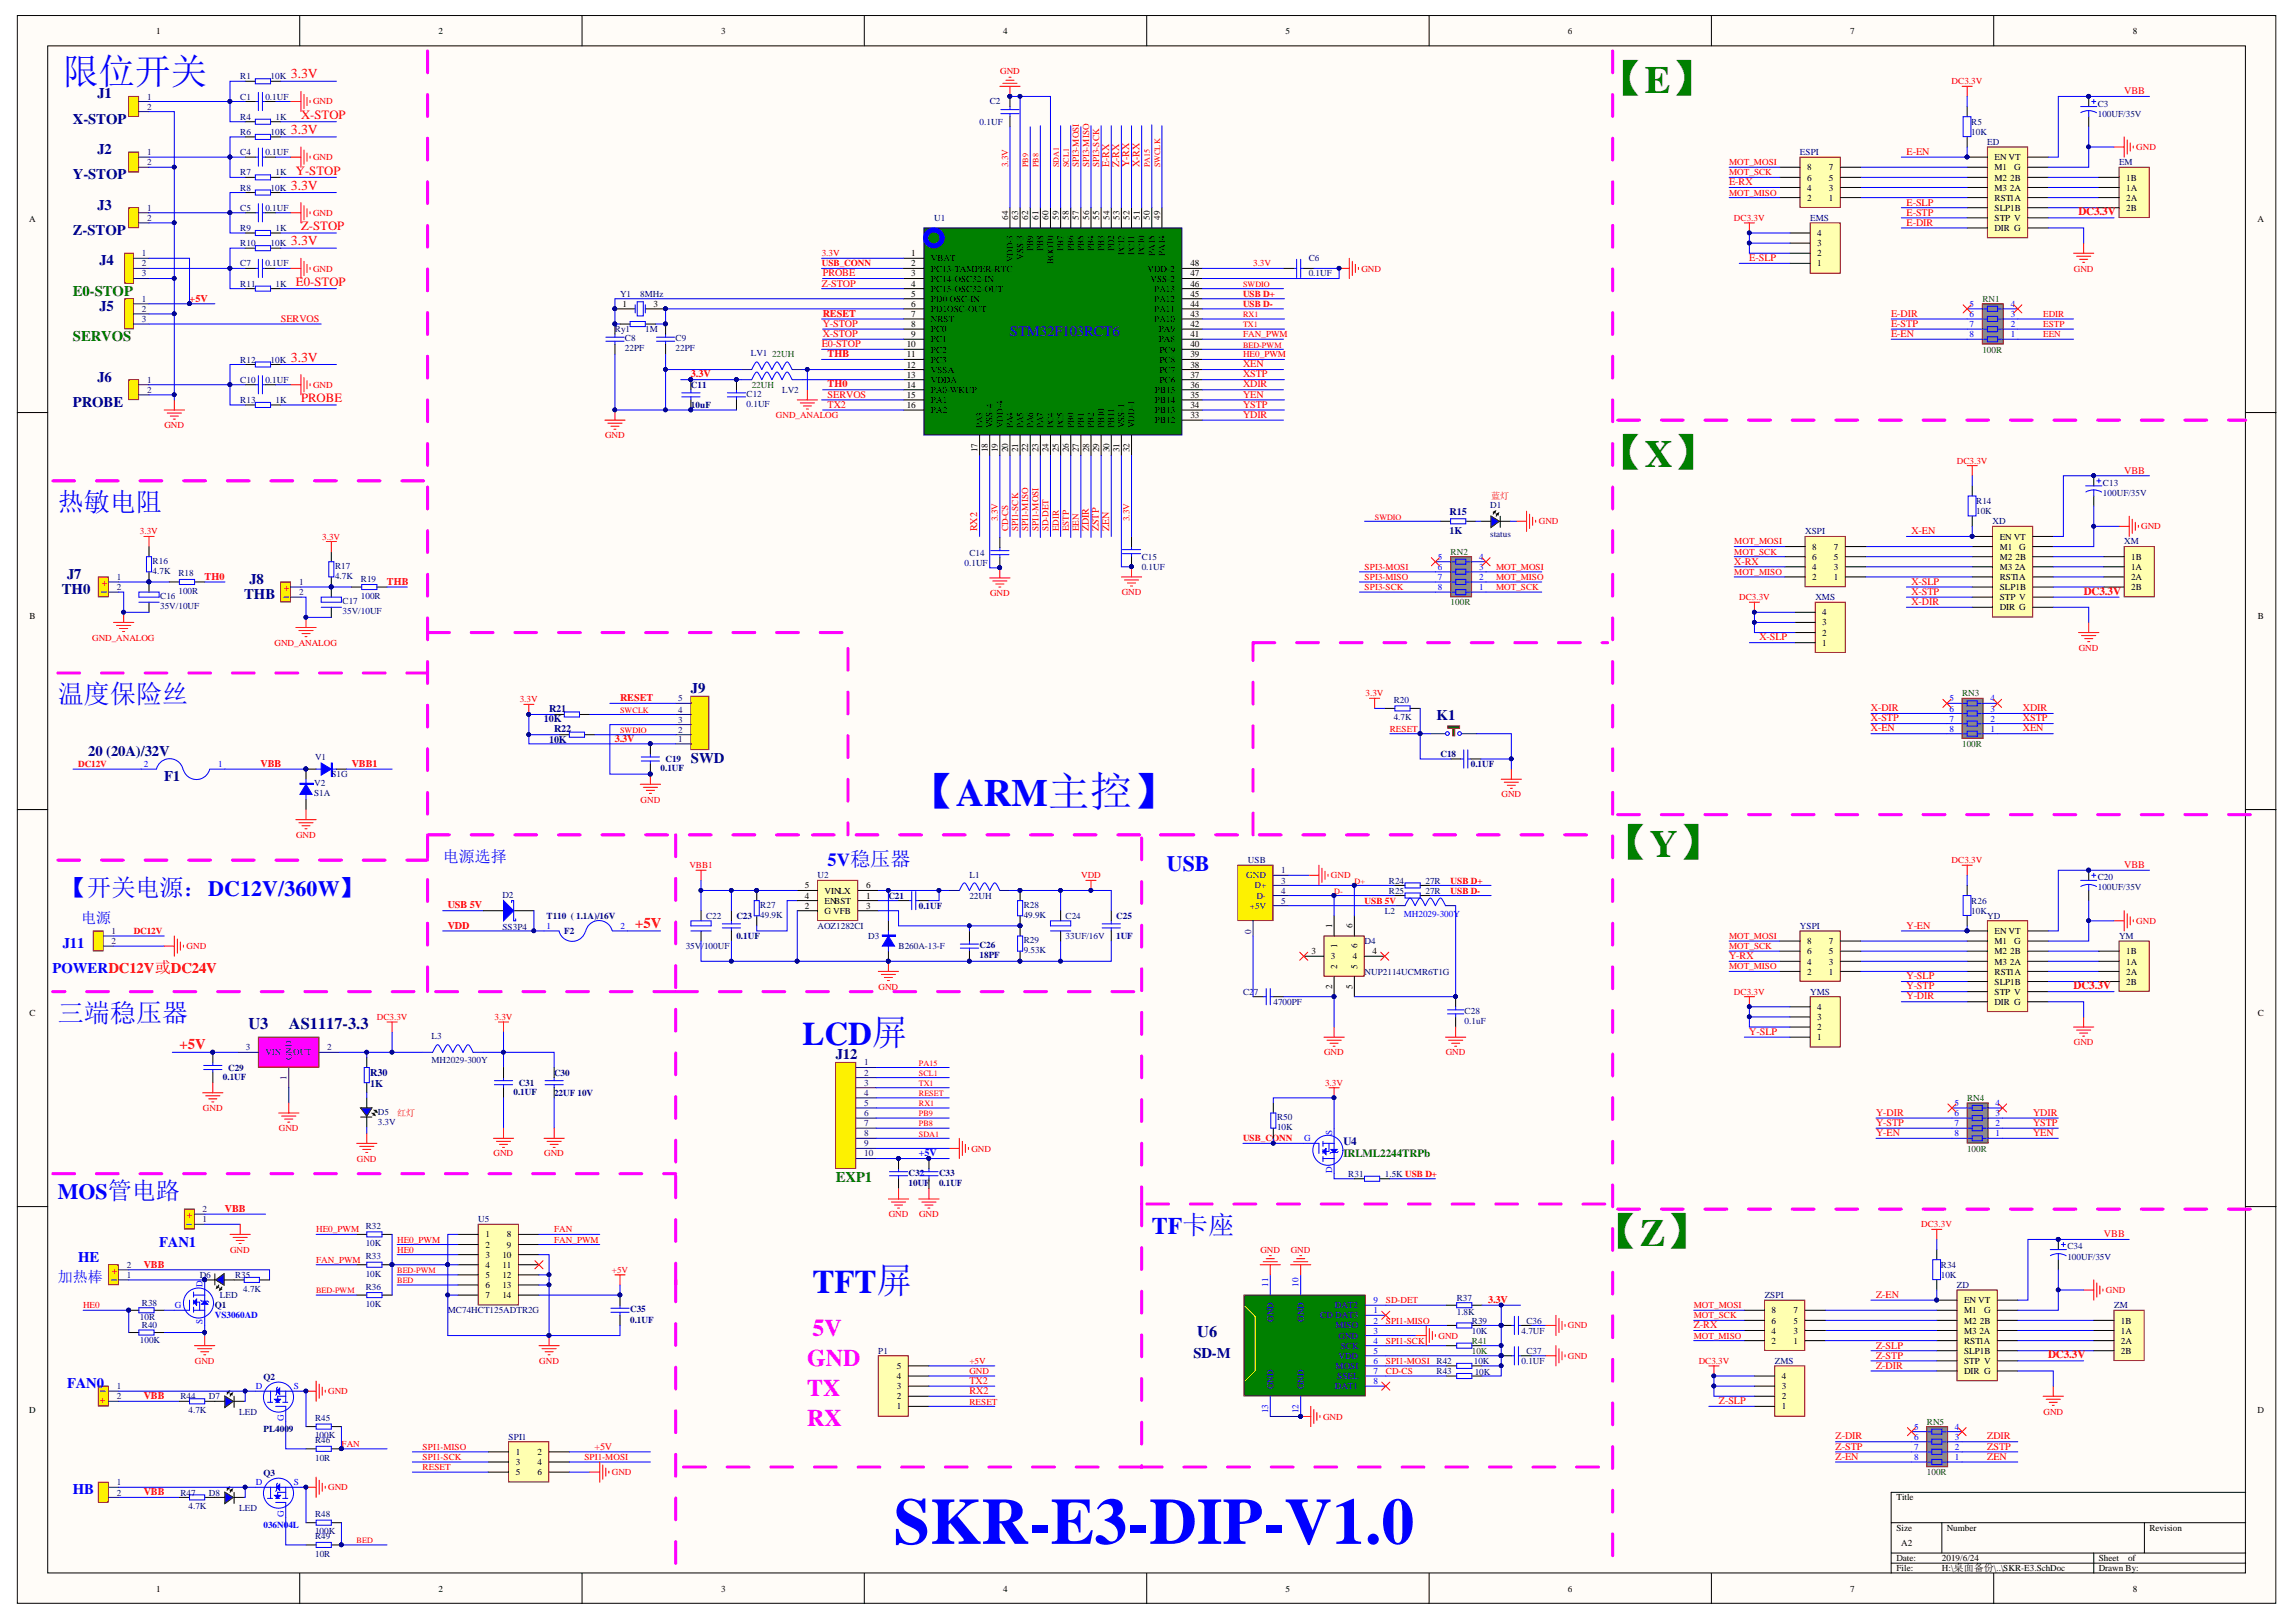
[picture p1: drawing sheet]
<svg xmlns="http://www.w3.org/2000/svg" width="297mm" height="210mm" viewBox="0 0 297 210" stroke-linecap="round" stroke-linejoin="round" font-family="sans-serif">
<defs><g id="words">
<text font-size="8.5" fill="#00f" x="115.6" y="199.8">SKR-E3-DIP-V1.0</text>
<g font-size="5.4" fill="#008000">
<text x="207.3" y="12">【E】</text>
<text x="207.3" y="60.5">【X】</text>
<text x="208" y="110.9">【Y】</text>
<text x="206.7" y="161.3">【Z】</text>
</g>
<text font-size="5.4" fill="#00f" x="118.2" y="104.3">【ARM主控】</text>
<text font-size="4.7" fill="#00f" x="8.1" y="10.9">限位开关</text>
<g font-size="4.3" fill="#00f">
<text x="103.8" y="135.3">LCD屏</text>
<text x="105.1" y="167.3">TFT屏</text>
</g>
<g font-size="3.4" fill="#00f">
<text x="7.5" y="66.2">热敏电阻</text>
<text x="7.5" y="91">温度保险丝</text>
<text x="7.5" y="132.3">三端稳压器</text>
</g>
<g font-size="3.1" fill="#00f">
<text x="8.1" y="115.9">【开关电源：DC12V/360W】</text>
<text x="149" y="159.8">TF卡座</text>
</g>
<g font-size="3.1" fill="#f0f">
<text x="105.1" y="172.8">5V</text>
<text x="104.4" y="176.7">GND</text>
<text x="104.4" y="180.7">TX</text>
<text x="104.4" y="184.6">RX</text>
</g>
<g font-size="2.8" fill="#00f">
<text x="151" y="112.7">USB</text>
<text x="7.5" y="155.2">MOS管电路</text>
</g>
<text font-size="2.4" fill="#00f" x="107.1" y="112.1">5V稳压器</text>
<text font-size="2.1" fill="#00f" x="57.3" y="111.6">电源选择</text>
<g font-size="2.1" fill="#000080">
<text x="32.1" y="133.1">U3</text>
<text x="37.4" y="133.1">AS1117-3.3</text>
<text x="154.9" y="173">U6</text>
</g>
<g font-size="1.9" fill="#000080">
<text x="9.4" y="16">X-STOP</text>
<text x="12.6" y="12.7">J1</text>
<text x="9.4" y="23.2">Y-STOP</text>
<text x="12.6" y="19.9">J2</text>
<text x="12.6" y="27.1">J3</text>
<text x="9.4" y="30.4">Z-STOP</text>
<text x="12.9" y="34.3">J4</text>
<text x="12.9" y="40.2">J5</text>
<text x="9.4" y="52.6">PROBE</text>
<text x="12.6" y="49.4">J6</text>
<text x="8" y="76.9">TH0</text>
<text x="8.7" y="74.9">J7</text>
<text x="31.6" y="77.5">THB</text>
<text x="32.3" y="75.6">J8</text>
<text x="89.4" y="89.7">J9</text>
<text x="185.8" y="93.2">K1</text>
<text x="11.4" y="97.8">20 (20A)/32V</text>
<text x="21.2" y="101.1">F1</text>
<text x="89.4" y="98.7">SWD</text>
<text x="108.1" y="137.1">J12</text>
<text x="154.4" y="175.7">SD-M</text>
</g>
<g font-size="1.9" fill="#008000">
<text x="9.4" y="38.3">E0-STOP</text>
<text x="9.4" y="44.1">SERVOS</text>
<text x="108.1" y="152.9">EXP1</text>
</g>
<g font-size="1.9" fill="#00f">
<text x="130.7" y="43.5">STM32F103RCT6</text>
<text x="10.5" y="119.5">电源</text>
<text x="6.8" y="126">POWERDC12V或DC24V</text>
<text x="8.1" y="122.7">J11</text>
<text x="20.6" y="161.3">FAN1</text>
<text x="7.5" y="165.9">加热棒</text>
<text x="10.1" y="163.3">HE</text>
<text x="8.7" y="179.6">FAN0</text>
<text x="9.4" y="193.4">HB</text>
</g>
<g font-size="1.9" fill="#f00">
<text x="82.2" y="120">+5V</text>
<text x="23.2" y="135.8">+5V</text>
</g>
<g font-size="1.8" fill="#f00">
<text x="37.6" y="10.1">3.3V</text>
<text x="37.6" y="17.3">3.3V</text>
<text x="37.6" y="24.5">3.3V</text>
<text x="37.6" y="31.7">3.3V</text>
<text x="37.6" y="46.8">3.3V</text>
</g>
<g font-size="1.6" fill="#f00">
<text x="38.9" y="15.4">X-STOP</text>
<text x="38.3" y="22.6">Y-STOP</text>
<text x="38.9" y="29.8">Z-STOP</text>
<text x="38.3" y="37">E0-STOP</text>
<text x="38.9" y="52">PROBE</text>
</g>
<g font-size="1.4" fill="#f00">
<text x="268.9" y="27.9">DC3.3V</text>
<text x="13.1" y="75.8">+</text>
<text x="36.7" y="76.5">+</text>
<text x="269.6" y="77">DC3.3V</text>
<text x="268.3" y="128">DC3.3V</text>
<text x="24.1" y="157.6">+</text>
<text x="14.4" y="164.8">+</text>
<text x="265" y="175.8">DC3.3V</text>
<text x="13.7" y="180.9" transform="rotate(-180 13.7 180.9)">+</text>
</g>
<text font-size="1.4" fill="#000080" x="173.8" y="148.2">U4</text>
<text font-size="1.4" fill="#008000" x="173.8" y="149.7">IRLML2244TRPb</text>
<g font-size="1.3" fill="#f00">
<text x="274.8" y="12.2">VBB</text>
<text x="143.5" y="21.6" transform="rotate(-90 143.5 21.6)">E-RX</text>
<text x="144.8" y="21.6" transform="rotate(-90 144.8 21.6)">Z-RX</text>
<text x="146.1" y="21.6" transform="rotate(-90 146.1 21.6)">Y-RX</text>
<text x="147.4" y="21.6" transform="rotate(-90 147.4 21.6)">X-RX</text>
<text x="223.7" y="24">E-RX</text>
<text x="246.7" y="20.1">E-EN</text>
<text x="246.7" y="27.9">E-STP</text>
<text x="246.7" y="29.2">E-DIR</text>
<text x="246.7" y="26.6">E-SLP</text>
<text x="106.4" y="35.8">PROBE</text>
<text x="226.3" y="33.8">E-SLP</text>
<text x="24.5" y="39">+5V</text>
<text x="36.3" y="41.7">SERVOS</text>
<text x="106.3" y="37.1">Z-STOP</text>
<text x="106.4" y="41">RESET</text>
<text x="244.7" y="41">E-DIR</text>
<text x="106.3" y="44.9">E0-STOP</text>
<text x="106.4" y="42.3">Y-STOP</text>
<text x="106.4" y="43.6">X-STOP</text>
<text x="107.1" y="46.2">THB</text>
<text x="160.8" y="47.5">XEN</text>
<text x="244.7" y="42.3">E-STP</text>
<text x="244.7" y="43.6">E-EN</text>
<text x="89.4" y="48.8">3.3V</text>
<text x="107.1" y="50.1">TH0</text>
<text x="107.1" y="52.8">TX2</text>
<text x="107.1" y="51.5">SERVOS</text>
<text x="160.8" y="52.8">YSTP</text>
<text x="160.8" y="51.5">YEN</text>
<text x="160.8" y="48.8">XSTP</text>
<text x="160.8" y="50.1">XDIR</text>
<text x="160.8" y="54.1">YDIR</text>
<text x="274.8" y="61.3">VBB</text>
<text x="126.4" y="68.8" transform="rotate(-90 126.4 68.8)">RX2</text>
<text x="140.9" y="68.8" transform="rotate(-90 140.9 68.8)">ZDIR</text>
<text x="142.2" y="68.8" transform="rotate(-90 142.2 68.8)">ZSTP</text>
<text x="143.5" y="68.8" transform="rotate(-90 143.5 68.8)">ZEN</text>
<text x="247.3" y="69.1">X-EN</text>
<text x="26.5" y="75">TH0</text>
<text x="50.1" y="75.7">THB</text>
<text x="224.4" y="73.1">X-RX</text>
<text x="247.3" y="77">X-STP</text>
<text x="247.3" y="75.7">X-SLP</text>
<text x="227.6" y="82.9">X-SLP</text>
<text x="247.3" y="78.3">X-DIR</text>
<text x="79.5" y="96">3.3V</text>
<text x="80.2" y="90.7">RESET</text>
<text x="242" y="93.4">X-STP</text>
<text x="242" y="92">X-DIR</text>
<text x="242" y="94.7">X-EN</text>
<text x="261.7" y="93.4">XSTP</text>
<text x="261.7" y="92">XDIR</text>
<text x="261.7" y="94.7">XEN</text>
<text x="33.7" y="99.3">VBB</text>
<text x="45.5" y="99.3">VBB1</text>
<text x="274.8" y="112.4">VBB</text>
<text x="57.9" y="117.6">USB 5V</text>
<text x="57.9" y="120.2">VDD</text>
<text x="223.7" y="124.1">Y-RX</text>
<text x="246.7" y="120.2">Y-EN</text>
<text x="246.7" y="128">Y-STP</text>
<text x="246.7" y="129.3">Y-DIR</text>
<text x="246.7" y="126.7">Y-SLP</text>
<text x="226.3" y="133.9">Y-SLP</text>
<text x="242.7" y="145.7">Y-STP</text>
<text x="242.7" y="144.4">Y-DIR</text>
<text x="242.7" y="147">Y-EN</text>
<text x="263" y="145.7">YSTP</text>
<text x="263" y="144.4">YDIR</text>
<text x="263" y="147">YEN</text>
<text x="29.1" y="156.8">VBB</text>
<text x="272.2" y="160.1">VBB</text>
<text x="18.6" y="164.1">VBB</text>
<text x="242.7" y="168">Z-EN</text>
<text x="192.5" y="168.6">3.3V</text>
<text x="219.1" y="171.9">Z-RX</text>
<text x="125.4" y="179.1">TX2</text>
<text x="242.7" y="175.8">Z-STP</text>
<text x="242.7" y="177.2">Z-DIR</text>
<text x="242.7" y="174.5">Z-SLP</text>
<text x="18.6" y="181.1">VBB</text>
<text x="125.4" y="180.4">RX2</text>
<text x="222.4" y="181.7">Z-SLP</text>
<text x="76.9" y="187.6">+5V</text>
<text x="237.5" y="187.6">Z-STP</text>
<text x="237.5" y="186.3">Z-DIR</text>
<text x="237.5" y="188.9">Z-EN</text>
<text x="257.1" y="187.6">ZSTP</text>
<text x="257.1" y="186.3">ZDIR</text>
<text x="257.1" y="188.9">ZEN</text>
<text x="18.6" y="193.5">VBB</text>
</g>
<g font-size="1.3" fill="#000080">
<text x="187.5" y="66.7">R15</text>
<text x="187.5" y="69.1">1K</text>
<text x="70.4" y="93.5">10K</text>
<text x="71" y="92.2">R21</text>
<text x="71.7" y="94.8">R22</text>
<text x="71" y="96.1">10K</text>
<text x="47.9" y="139.2">R30</text>
<text x="47.9" y="140.6">1K</text>
</g>
<text font-size="1.3" fill="#00f" x="118.9" y="149.7">+5V</text>
<g font-size="1.2">
<text x="20.2" y="4.4">1</text>
<text x="56.7" y="4.4">2</text>
<text x="93.3" y="4.4">3</text>
<text x="129.8" y="4.4">4</text>
<text x="166.3" y="4.4">5</text>
<text x="202.8" y="4.4">6</text>
<text x="239.4" y="4.4">7</text>
<text x="275.9" y="4.4">8</text>
<text x="233.8" y="23.4">6</text>
<text x="233.8" y="22.1">8</text>
<text x="236.6" y="23.4">5</text>
<text x="236.6" y="22.1">7</text>
<text x="258" y="20.7">EN VT</text>
<text x="258" y="22.1">M1</text>
<text x="258" y="23.4">M2</text>
<text x="260.1" y="23.4">2B</text>
<text x="260.6" y="22.1">G</text>
<text x="275.1" y="23.4">1B</text>
<text x="3.8" y="28.8">A</text>
<text x="130.4" y="28.4" transform="rotate(-90 130.4 28.4)">64</text>
<text x="131.7" y="28.4" transform="rotate(-90 131.7 28.4)">63</text>
<text x="133" y="28.4" transform="rotate(-90 133 28.4)">62</text>
<text x="134.3" y="28.4" transform="rotate(-90 134.3 28.4)">61</text>
<text x="135.7" y="28.4" transform="rotate(-90 135.7 28.4)">60</text>
<text x="137" y="28.4" transform="rotate(-90 137 28.4)">59</text>
<text x="138.3" y="28.4" transform="rotate(-90 138.3 28.4)">58</text>
<text x="139.6" y="28.4" transform="rotate(-90 139.6 28.4)">57</text>
<text x="140.9" y="28.4" transform="rotate(-90 140.9 28.4)">56</text>
<text x="142.2" y="28.4" transform="rotate(-90 142.2 28.4)">55</text>
<text x="143.5" y="28.4" transform="rotate(-90 143.5 28.4)">54</text>
<text x="144.8" y="28.4" transform="rotate(-90 144.8 28.4)">53</text>
<text x="146.1" y="28.4" transform="rotate(-90 146.1 28.4)">52</text>
<text x="147.5" y="28.4" transform="rotate(-90 147.5 28.4)">51</text>
<text x="148.8" y="28.4" transform="rotate(-90 148.8 28.4)">50</text>
<text x="150.1" y="28.4" transform="rotate(-90 150.1 28.4)">49</text>
<text x="233.8" y="26">2</text>
<text x="233.8" y="24.7">4</text>
<text x="236.6" y="26">1</text>
<text x="236.6" y="24.7">3</text>
<text x="258" y="24.7">M3</text>
<text x="258" y="26">RST1A</text>
<text x="258" y="27.3">SLP1B</text>
<text x="258" y="28.6">STP V</text>
<text x="258" y="29.9">DIR G</text>
<text x="260" y="24.7">2A</text>
<text x="275.1" y="24.7">1A</text>
<text x="275.1" y="26">2A</text>
<text x="275.1" y="27.3">2B</text>
<text x="292.1" y="28.8">A</text>
<text x="117.9" y="33.2">1</text>
<text x="117.9" y="34.5">2</text>
<text x="117.9" y="35.8">3</text>
<text x="120.4" y="33.8">VBAT</text>
<text x="120.4" y="35.1">PC13-TAMPER-RTC</text>
<text x="131" y="34" transform="rotate(-90 131 34)">VDD-3</text>
<text x="132.4" y="33.6" transform="rotate(-90 132.4 33.6)">VSS-3</text>
<text x="133.7" y="32.4" transform="rotate(-90 133.7 32.4)">PB9</text>
<text x="135" y="32.4" transform="rotate(-90 135 32.4)">PB8</text>
<text x="136.3" y="34.2" transform="rotate(-90 136.3 34.2)">BOOT0</text>
<text x="137.6" y="32.4" transform="rotate(-90 137.6 32.4)">PB7</text>
<text x="138.9" y="32.4" transform="rotate(-90 138.9 32.4)">PB6</text>
<text x="140.2" y="32.4" transform="rotate(-90 140.2 32.4)">PB5</text>
<text x="141.5" y="32.4" transform="rotate(-90 141.5 32.4)">PB4</text>
<text x="142.8" y="32.4" transform="rotate(-90 142.8 32.4)">PB3</text>
<text x="144.2" y="32.5" transform="rotate(-90 144.2 32.5)">PD2</text>
<text x="145.5" y="33" transform="rotate(-90 145.5 33)">PC12</text>
<text x="146.8" y="33" transform="rotate(-90 146.8 33)">PC11</text>
<text x="148.1" y="33" transform="rotate(-90 148.1 33)">PC10</text>
<text x="148.5" y="35.1">VDD-2</text>
<text x="149.4" y="33.1" transform="rotate(-90 149.4 33.1)">PA15</text>
<text x="150.7" y="33.1" transform="rotate(-90 150.7 33.1)">PA14</text>
<text x="154" y="35.8">47</text>
<text x="154" y="34.5">48</text>
<text x="235.1" y="34.5">1</text>
<text x="235.1" y="33.2">2</text>
<text x="235.1" y="31.9">3</text>
<text x="235.1" y="30.5">4</text>
<text x="80.6" y="39.7">1</text>
<text x="84.5" y="39.7">3</text>
<text x="117.9" y="37.1">4</text>
<text x="117.9" y="38.4">5</text>
<text x="117.9" y="39.7">6</text>
<text x="117.9" y="41">7</text>
<text x="120.4" y="36.5">PC14-OSC32-IN</text>
<text x="120.4" y="37.8">PC15-OSC32-OUT</text>
<text x="120.4" y="39.1">PD0 OSC-IN</text>
<text x="120.4" y="40.4">PD1OSC-OUT</text>
<text x="120.4" y="41.7">NRST</text>
<text x="148.8" y="36.5">VSS-2</text>
<text x="149.3" y="41.7">PA10</text>
<text x="149.3" y="40.4">PA11</text>
<text x="149.3" y="39.1">PA12</text>
<text x="149.3" y="37.8">PA13</text>
<text x="154" y="41">43</text>
<text x="154" y="39.7">44</text>
<text x="154" y="38.4">45</text>
<text x="154" y="37.1">46</text>
<text x="117.3" y="44.9">10</text>
<text x="117.3" y="46.3">11</text>
<text x="117.3" y="47.6">12</text>
<text x="117.9" y="42.3">8</text>
<text x="117.9" y="43.6">9</text>
<text x="120.4" y="43">PC0</text>
<text x="120.4" y="44.3">PC1</text>
<text x="120.4" y="45.6">PC2</text>
<text x="120.4" y="46.9">PC3</text>
<text x="149.9" y="44.3">PA8</text>
<text x="149.9" y="43">PA9</text>
<text x="150" y="46.9">PC8</text>
<text x="150" y="45.6">PC9</text>
<text x="154" y="47.6">38</text>
<text x="154" y="46.3">39</text>
<text x="154" y="44.9">40</text>
<text x="154" y="43.6">41</text>
<text x="154" y="42.3">42</text>
<text x="117.3" y="48.9">13</text>
<text x="117.3" y="50.2">14</text>
<text x="117.3" y="51.5">15</text>
<text x="117.3" y="52.8">16</text>
<text x="120.4" y="48.2">VSSA</text>
<text x="120.4" y="49.6">VDDA</text>
<text x="120.4" y="50.9">PA0-WKUP</text>
<text x="120.4" y="52.2">PA1</text>
<text x="120.4" y="53.5">PA2</text>
<text x="149.4" y="53.5">PB13</text>
<text x="149.4" y="52.2">PB14</text>
<text x="149.4" y="50.9">PB15</text>
<text x="150" y="49.6">PC6</text>
<text x="150" y="48.2">PC7</text>
<text x="154" y="52.8">34</text>
<text x="154" y="51.5">35</text>
<text x="154" y="50.2">36</text>
<text x="154" y="48.9">37</text>
<text x="126.5" y="58.5" transform="rotate(-90 126.5 58.5)">17</text>
<text x="127.1" y="55.4" transform="rotate(-90 127.1 55.4)">PA3</text>
<text x="127.8" y="58.5" transform="rotate(-90 127.8 58.5)">18</text>
<text x="128.4" y="55.4" transform="rotate(-90 128.4 55.4)">VSS-4</text>
<text x="129.1" y="58.5" transform="rotate(-90 129.1 58.5)">19</text>
<text x="129.7" y="55.4" transform="rotate(-90 129.7 55.4)">VDD-4</text>
<text x="130.4" y="58.5" transform="rotate(-90 130.4 58.5)">20</text>
<text x="131" y="55.4" transform="rotate(-90 131 55.4)">PA4</text>
<text x="131.7" y="58.5" transform="rotate(-90 131.7 58.5)">21</text>
<text x="132.4" y="55.4" transform="rotate(-90 132.4 55.4)">PA5</text>
<text x="133" y="58.5" transform="rotate(-90 133 58.5)">22</text>
<text x="133.7" y="55.4" transform="rotate(-90 133.7 55.4)">PA6</text>
<text x="134.3" y="58.5" transform="rotate(-90 134.3 58.5)">23</text>
<text x="135" y="55.4" transform="rotate(-90 135 55.4)">PA7</text>
<text x="135.7" y="58.5" transform="rotate(-90 135.7 58.5)">24</text>
<text x="136.3" y="55.4" transform="rotate(-90 136.3 55.4)">PC4</text>
<text x="137" y="58.5" transform="rotate(-90 137 58.5)">25</text>
<text x="137.6" y="55.4" transform="rotate(-90 137.6 55.4)">PC5</text>
<text x="138.3" y="58.5" transform="rotate(-90 138.3 58.5)">26</text>
<text x="138.9" y="55.4" transform="rotate(-90 138.9 55.4)">PB0</text>
<text x="139.6" y="58.5" transform="rotate(-90 139.6 58.5)">27</text>
<text x="140.2" y="55.4" transform="rotate(-90 140.2 55.4)">PB1</text>
<text x="140.9" y="58.5" transform="rotate(-90 140.9 58.5)">28</text>
<text x="141.5" y="55.4" transform="rotate(-90 141.5 55.4)">PB2</text>
<text x="142.2" y="58.5" transform="rotate(-90 142.2 58.5)">29</text>
<text x="142.8" y="55.4" transform="rotate(-90 142.8 55.4)">PB10</text>
<text x="143.5" y="58.5" transform="rotate(-90 143.5 58.5)">30</text>
<text x="144.2" y="55.4" transform="rotate(-90 144.2 55.4)">PB11</text>
<text x="144.8" y="58.5" transform="rotate(-90 144.8 58.5)">31</text>
<text x="145.5" y="55.4" transform="rotate(-90 145.5 55.4)">VSS-1</text>
<text x="146.1" y="58.5" transform="rotate(-90 146.1 58.5)">32</text>
<text x="146.8" y="55.4" transform="rotate(-90 146.8 55.4)">VDD-1</text>
<text x="149.4" y="54.8">PB12</text>
<text x="154" y="54.1">33</text>
<text x="234.4" y="71.1">8</text>
<text x="237.3" y="71.1">7</text>
<text x="258.7" y="69.8">EN VT</text>
<text x="258.7" y="71.1">M1</text>
<text x="261.2" y="71.1">G</text>
<text x="234.4" y="75.1">2</text>
<text x="234.4" y="73.8">4</text>
<text x="234.4" y="72.4">6</text>
<text x="237.3" y="75.1">1</text>
<text x="237.3" y="73.8">3</text>
<text x="237.3" y="72.4">5</text>
<text x="258.7" y="72.4">M2</text>
<text x="258.7" y="73.8">M3</text>
<text x="258.7" y="75.1">RST1A</text>
<text x="258.7" y="76.4">SLP1B</text>
<text x="258.7" y="77.7">STP V</text>
<text x="260.7" y="73.8">2A</text>
<text x="260.7" y="72.4">2B</text>
<text x="275.7" y="72.4">1B</text>
<text x="275.7" y="73.8">1A</text>
<text x="275.7" y="75.1">2A</text>
<text x="275.7" y="76.4">2B</text>
<text x="3.8" y="80.1">B</text>
<text x="235.7" y="83.6">1</text>
<text x="235.7" y="82.2">2</text>
<text x="235.7" y="80.9">3</text>
<text x="235.7" y="79.6">4</text>
<text x="258.7" y="79">DIR G</text>
<text x="292.1" y="80.1">B</text>
<text x="104.1" y="115">5</text>
<text x="104.1" y="116.3">4</text>
<text x="104.1" y="117.6">2</text>
<text x="106.7" y="115.7">VINLX</text>
<text x="106.7" y="117">ENBST</text>
<text x="106.7" y="118.3">G VFB</text>
<text x="112.1" y="115">6</text>
<text x="112.1" y="116.3">1</text>
<text x="112.1" y="117.6">3</text>
<text x="169.7" y="123.5">3</text>
<text x="172.2" y="124.1">3</text>
<text x="172.4" y="120.1" transform="rotate(-90 172.4 120.1)">1</text>
<text x="173" y="125.5" transform="rotate(-90 173 125.5)">2</text>
<text x="173" y="122.6" transform="rotate(-90 173 122.6)">1</text>
<text x="175" y="120.1" transform="rotate(-90 175 120.1)">6</text>
<text x="175" y="124.1">4</text>
<text x="175.6" y="125.5" transform="rotate(-90 175.6 125.5)">5</text>
<text x="175.6" y="122.6" transform="rotate(-90 175.6 122.6)">6</text>
<text x="177.6" y="123.5">4</text>
<text x="233.8" y="124.8">4</text>
<text x="233.8" y="123.5">6</text>
<text x="233.8" y="122.2">8</text>
<text x="236.6" y="124.8">3</text>
<text x="236.6" y="123.5">5</text>
<text x="236.6" y="122.2">7</text>
<text x="258" y="120.9">EN VT</text>
<text x="258" y="122.2">M1</text>
<text x="258" y="123.5">M2</text>
<text x="258" y="124.8">M3</text>
<text x="260" y="124.8">2A</text>
<text x="260.1" y="123.5">2B</text>
<text x="260.6" y="122.2">G</text>
<text x="275.1" y="123.5">1B</text>
<text x="275.1" y="124.8">1A</text>
<text x="3.8" y="131.5">C</text>
<text x="172.4" y="128" transform="rotate(-90 172.4 128)">2</text>
<text x="175" y="128" transform="rotate(-90 175 128)">5</text>
<text x="233.8" y="126.1">2</text>
<text x="235.1" y="130.7">4</text>
<text x="236.6" y="126.1">1</text>
<text x="258" y="126.1">RST1A</text>
<text x="258" y="127.4">SLP1B</text>
<text x="258" y="128.7">STP V</text>
<text x="258" y="130">DIR G</text>
<text x="275.1" y="126.1">2A</text>
<text x="275.1" y="127.4">2B</text>
<text x="292.1" y="131.5">C</text>
<text x="235.1" y="134.6">1</text>
<text x="235.1" y="133.3">2</text>
<text x="235.1" y="132">3</text>
<text x="62.8" y="160.1">1</text>
<text x="62.8" y="161.4">2</text>
<text x="65.6" y="160.1">8</text>
<text x="65.6" y="161.4">9</text>
<text x="62.8" y="162.7">3</text>
<text x="62.8" y="164.1">4</text>
<text x="62.8" y="165.4">5</text>
<text x="62.8" y="166.7">6</text>
<text x="62.8" y="168">7</text>
<text x="65" y="162.7">10</text>
<text x="65" y="164.1">11</text>
<text x="65" y="165.4">12</text>
<text x="65" y="166.7">13</text>
<text x="65" y="168">14</text>
<text x="229.2" y="173.9">2</text>
<text x="229.2" y="172.6">4</text>
<text x="229.2" y="171.3">6</text>
<text x="229.2" y="170">8</text>
<text x="232" y="173.9">1</text>
<text x="232" y="172.6">3</text>
<text x="232" y="171.3">5</text>
<text x="232" y="170">7</text>
<text x="254.1" y="168.7">EN VT</text>
<text x="254.1" y="170">M1</text>
<text x="254.1" y="171.3">M2</text>
<text x="254.1" y="172.6">M3</text>
<text x="254.1" y="173.9">RST1A</text>
<text x="256.1" y="172.6">2A</text>
<text x="256.1" y="171.3">2B</text>
<text x="256.7" y="170">G</text>
<text x="274.4" y="171.3">1B</text>
<text x="274.4" y="172.6">1A</text>
<text x="274.4" y="173.9">2A</text>
<text x="116" y="179.8">3</text>
<text x="116" y="178.5">4</text>
<text x="116" y="177.2">5</text>
<text x="230.5" y="179.8">3</text>
<text x="230.5" y="178.5">4</text>
<text x="254.1" y="175.2">SLP1B</text>
<text x="254.1" y="176.5">STP V</text>
<text x="254.1" y="177.8">DIR G</text>
<text x="274.4" y="175.2">2B</text>
<text x="3.8" y="182.9">D</text>
<text x="116" y="182.4">1</text>
<text x="116" y="181.1">2</text>
<text x="230.5" y="182.4">1</text>
<text x="230.5" y="181.1">2</text>
<text x="292.1" y="182.9">D</text>
<text x="66.7" y="188.3">1</text>
<text x="66.7" y="189.6">3</text>
<text x="66.7" y="190.9">5</text>
<text x="69.5" y="188.3">2</text>
<text x="69.5" y="189.6">4</text>
<text x="69.5" y="190.9">6</text>
<text x="245.3" y="194.2">Title</text>
<text x="245.3" y="198.1">Size</text>
<text x="245.3" y="202">Date:</text>
<text x="245.3" y="203.3">File:</text>
<text x="246" y="200">A2</text>
<text x="251.2" y="202">2019/6/24</text>
<text x="251.2" y="203.3">H:\桌面备份\..\SKR-E3.SchDoc</text>
<text x="251.9" y="198.1">Number</text>
<text x="271.5" y="202">Sheet</text>
<text x="271.5" y="203.3">Drawn By:</text>
<text x="275.3" y="202">of</text>
<text x="278.1" y="198.1">Revision</text>
<text x="20.2" y="206">1</text>
<text x="56.7" y="206">2</text>
<text x="93.3" y="206">3</text>
<text x="129.8" y="206">4</text>
<text x="166.3" y="206">5</text>
<text x="202.8" y="206">6</text>
<text x="239.4" y="206">7</text>
<text x="275.9" y="206">8</text>
</g>
<g font-size="1.2" fill="#000080">
<text x="31.1" y="10.3">R1</text>
<text x="35" y="10.3">10K</text>
<text x="31.1" y="15.5">R4</text>
<text x="31.1" y="12.9">C1</text>
<text x="31.1" y="17.4">R6</text>
<text x="34.3" y="12.9">0.1UF</text>
<text x="35" y="17.4">10K</text>
<text x="35.6" y="15.5">1K</text>
<text x="126.7" y="16.1">0.1UF</text>
<text x="128" y="13.5">C2</text>
<text x="255" y="17.4">10K</text>
<text x="255" y="16.1">R5</text>
<text x="271.4" y="15.1">100UF/35V</text>
<text x="271.4" y="13.8">C3</text>
<text x="31.1" y="22.7">R7</text>
<text x="31.1" y="20.1">C4</text>
<text x="34.3" y="20.1">0.1UF</text>
<text x="35.6" y="22.7">1K</text>
<text x="232.9" y="20.1">ESPI</text>
<text x="257.1" y="18.8">ED</text>
<text x="274.1" y="21.4">EM</text>
<text x="31.1" y="24.7">R8</text>
<text x="31.1" y="29.9">R9</text>
<text x="31.1" y="27.3">C5</text>
<text x="34.3" y="27.3">0.1UF</text>
<text x="35" y="24.7">10K</text>
<text x="35.6" y="29.9">1K</text>
<text x="120.9" y="28.6">U1</text>
<text x="234.2" y="28.6">EMS</text>
<text x="31.1" y="31.9">R10</text>
<text x="31.1" y="34.5">C7</text>
<text x="34.3" y="34.5">0.1UF</text>
<text x="35" y="31.9">10K</text>
<text x="169.3" y="33.8">C6</text>
<text x="169.3" y="35.8">0.1UF</text>
<text x="31.1" y="37.1">R11</text>
<text x="35.6" y="37.1">1K</text>
<text x="80.2" y="38.4">Y1</text>
<text x="82.8" y="38.4">8MHz</text>
<text x="31.1" y="46.9">R12</text>
<text x="35" y="46.9">10K</text>
<text x="79.5" y="43">Ry1</text>
<text x="80.9" y="44.1">C8</text>
<text x="80.9" y="45.5">22PF</text>
<text x="83.5" y="43">1M</text>
<text x="87.4" y="44.1">C9</text>
<text x="87.4" y="45.5">22PF</text>
<text x="97.1" y="46.1">LV1</text>
<text x="31.1" y="52.2">R13</text>
<text x="31.1" y="49.6">C10</text>
<text x="34.3" y="49.6">0.1UF</text>
<text x="35.6" y="52.2">1K</text>
<text x="89.4" y="50.2">C11</text>
<text x="89.4" y="52.8">10uF</text>
<text x="96.6" y="51.4">C12</text>
<text x="96.6" y="52.7">0.1UF</text>
<text x="101.2" y="50.9">LV2</text>
<text x="192.8" y="65.8">D1</text>
<text x="255.7" y="65.2">R14</text>
<text x="272.1" y="64.2">100UF/35V</text>
<text x="272.1" y="62.9">C13</text>
<text x="125.4" y="71.9">C14</text>
<text x="192.8" y="69.4">status</text>
<text x="233.5" y="69.1">XSPI</text>
<text x="255.7" y="66.5">10K</text>
<text x="257.8" y="67.8">XD</text>
<text x="274.8" y="70.5">XM</text>
<text x="19.7" y="73">R16</text>
<text x="19.7" y="74.3">4.7K</text>
<text x="20.7" y="77.6">C16</text>
<text x="23.1" y="74.6">R18</text>
<text x="23.1" y="76.8">100R</text>
<text x="43.3" y="73.6">R17</text>
<text x="43.3" y="74.9">4.7K</text>
<text x="46.7" y="75.3">R19</text>
<text x="46.7" y="77.5">100R</text>
<text x="124.8" y="73.2">0.1UF</text>
<text x="147.7" y="72.4">C15</text>
<text x="147.7" y="73.8">0.1UF</text>
<text x="234.9" y="77.7">XMS</text>
<text x="20.7" y="78.9">35V/10UF</text>
<text x="44.3" y="78.2">C17</text>
<text x="44.3" y="79.5">35V/10UF</text>
<text x="180.3" y="90.9">R20</text>
<text x="180.3" y="93.2">4.7K</text>
<text x="40.6" y="101.8">V2</text>
<text x="40.8" y="98.4">V1</text>
<text x="42.9" y="100.6">S1G</text>
<text x="85.5" y="99.8">0.1UF</text>
<text x="86.1" y="98.6">C19</text>
<text x="186.4" y="98">C18</text>
<text x="190.3" y="99.3">0.1UF</text>
<text x="40.6" y="103.1">S1A</text>
<text x="105.8" y="113.7">U2</text>
<text x="125.4" y="113.7">L1</text>
<text x="161.4" y="111.7">USB</text>
<text x="271.4" y="113.9">C20</text>
<text x="65" y="116.2">D2</text>
<text x="70.7" y="118.9">T110 ( 1.1A)/16V</text>
<text x="91.3" y="118.9">C22</text>
<text x="95.3" y="118.9">C23</text>
<text x="98.4" y="117.5">R27</text>
<text x="98.4" y="118.8">49.9K</text>
<text x="114.9" y="116.3">C21</text>
<text x="118.9" y="117.6">0.1UF</text>
<text x="125.4" y="116.3">22UH</text>
<text x="132.4" y="117.5">R28</text>
<text x="132.4" y="118.8">49.9K</text>
<text x="137.9" y="118.9">C24</text>
<text x="144.4" y="118.9">C25</text>
<text x="179.2" y="118.3">L2</text>
<text x="179.7" y="114.3">R24</text>
<text x="179.7" y="115.7">R25</text>
<text x="184.4" y="114.3">27R</text>
<text x="184.4" y="115.7">27R</text>
<text x="255" y="118.3">10K</text>
<text x="255" y="117">R26</text>
<text x="257.1" y="118.9">YD</text>
<text x="271.4" y="115.2">100UF/35V</text>
<text x="65" y="120.3">SS3P4</text>
<text x="73" y="120.9">F2</text>
<text x="88.7" y="122.8">35V/100UF</text>
<text x="95.3" y="121.5">0.1UF</text>
<text x="105.8" y="120.2">AOZ1282CI</text>
<text x="112.3" y="121.5">D3</text>
<text x="116.2" y="122.8">B260A-13-F</text>
<text x="126.7" y="122.7">C26</text>
<text x="126.7" y="124">18PF</text>
<text x="132.4" y="122">R29</text>
<text x="132.4" y="123.3">9.53K</text>
<text x="137.9" y="121.5">33UF/16V</text>
<text x="144.4" y="121.5">1UF</text>
<text x="176.5" y="122.2">D4</text>
<text x="232.9" y="120.2">YSPI</text>
<text x="274.1" y="121.5">YM</text>
<text x="160.8" y="128.7">C27</text>
<text x="164.7" y="130">4700PF</text>
<text x="176.5" y="126.1">NUP2114UCMR6T1G</text>
<text x="189.5" y="131.2">C28</text>
<text x="234.2" y="128.7">YMS</text>
<text x="55.8" y="134.5">L3</text>
<text x="55.8" y="137.6">MH2029-300Y</text>
<text x="189.5" y="132.5">0.1uF</text>
<text x="28.8" y="139.7">0.1UF</text>
<text x="29.5" y="138.5">C29</text>
<text x="66.4" y="141.7">0.1UF</text>
<text x="67.1" y="140.5">C31</text>
<text x="71.7" y="139.2">C30</text>
<text x="71.7" y="141.8">22UF 10V</text>
<text x="48.9" y="144.3">D5</text>
<text x="48.9" y="145.6">3.3V</text>
<text x="165.2" y="145">R50</text>
<text x="165.2" y="146.3">10K</text>
<text x="117.6" y="152.1">C32</text>
<text x="117.6" y="153.5">10UF</text>
<text x="121.5" y="152.1">C33</text>
<text x="121.5" y="153.5">0.1UF</text>
<text x="174.4" y="152.3">R31</text>
<text x="179.2" y="152.3">1.5K USB D+</text>
<text x="47.3" y="159">R32</text>
<text x="47.3" y="161.3">10K</text>
<text x="61.9" y="158.2">U5</text>
<text x="267.5" y="161.7">C34</text>
<text x="25.8" y="165.4">D6</text>
<text x="28.5" y="168">LED</text>
<text x="30.4" y="165.4">R35</text>
<text x="31.5" y="167.1">4.7K</text>
<text x="47.3" y="163">R33</text>
<text x="47.3" y="165.2">10K</text>
<text x="47.3" y="166.9">R36</text>
<text x="228.3" y="168">ZSPI</text>
<text x="251.1" y="165.4">10K</text>
<text x="251.1" y="164.1">R34</text>
<text x="253.2" y="166.7">ZD</text>
<text x="267.5" y="163">100UF/35V</text>
<text x="18.1" y="173.8">100K</text>
<text x="18.1" y="170.9">10R</text>
<text x="18.4" y="171.9">R40</text>
<text x="18.4" y="169">R38</text>
<text x="27.8" y="169.3">Q1</text>
<text x="47.3" y="169.1">10K</text>
<text x="57.9" y="170">MC74HCT125ADTR2G</text>
<text x="81.5" y="169.8">C35</text>
<text x="81.5" y="171.2">0.1UF</text>
<text x="188.5" y="168.4">R37</text>
<text x="188.5" y="170.2">1.8K</text>
<text x="190.4" y="171.3">R39</text>
<text x="190.4" y="172.6">10K</text>
<text x="196.8" y="172.6">4.7UF</text>
<text x="197.5" y="171.3">C36</text>
<text x="273.5" y="169.3">ZM</text>
<text x="34.1" y="178.6">Q2</text>
<text x="113.6" y="175.2">P1</text>
<text x="185.8" y="176.5">R42</text>
<text x="185.8" y="177.8">R43</text>
<text x="190.7" y="176.5">10K</text>
<text x="190.8" y="178">10K</text>
<text x="196.8" y="176.5">0.1UF</text>
<text x="197.5" y="175.2">C37</text>
<text x="229.6" y="176.5">ZMS</text>
<text x="23.3" y="181.1">R44</text>
<text x="24.4" y="182.9">4.7K</text>
<text x="27" y="181.1">D7</text>
<text x="31" y="183.1">LED</text>
<text x="34.1" y="185.3">PL4009</text>
<text x="40.8" y="183.9">R45</text>
<text x="34.1" y="191">Q3</text>
<text x="40.8" y="186.1">100K</text>
<text x="40.8" y="186.8">R46</text>
<text x="40.8" y="189">10R</text>
<text x="65.8" y="186.3">SPI1</text>
<text x="23.3" y="193.5">R47</text>
<text x="24.4" y="195.3">4.7K</text>
<text x="27" y="193.5">D8</text>
<text x="31" y="195.5">LED</text>
<text x="40.8" y="196.3">R48</text>
<text x="40.8" y="198.6">100K</text>
<text x="40.8" y="199.2">R49</text>
<text x="40.8" y="201.4">10R</text>
</g>
<g font-size="1.2" fill="#f00">
<text x="129.4" y="9.6">GND</text>
<text x="252.5" y="10.9">DC3.3V</text>
<text x="40.5" y="13.5">GND</text>
<text x="40.5" y="20.7">GND</text>
<text x="130.4" y="21.6" transform="rotate(-90 130.4 21.6)">3.3V</text>
<text x="139.6" y="21.6" transform="rotate(-90 139.6 21.6)">SPI3-MOSI</text>
<text x="140.9" y="21.6" transform="rotate(-90 140.9 21.6)">SPI3-MISO</text>
<text x="142.2" y="21.6" transform="rotate(-90 142.2 21.6)">SPI3-SCK</text>
<text x="223.7" y="21.4">MOT_MOSI</text>
<text x="223.7" y="22.7">MOT_SCK</text>
<text x="276.4" y="19.4">GND</text>
<text x="40.5" y="27.9">GND</text>
<text x="223.7" y="25.3">MOT_MISO</text>
<text x="224.3" y="28.6">DC3.3V</text>
<text x="40.5" y="35.1">GND</text>
<text x="106.3" y="33.2">3.3V</text>
<text x="106.3" y="34.5">USB_CONN</text>
<text x="162.1" y="34.5">3.3V</text>
<text x="176.1" y="35.1">GND</text>
<text x="268.3" y="35.1">GND</text>
<text x="160.8" y="39.7">USB D-</text>
<text x="160.8" y="38.4">USB D+</text>
<text x="264.3" y="41">EDIR</text>
<text x="160.8" y="46.3">HE0_PWM</text>
<text x="160.8" y="43.6">FAN_PWM</text>
<text x="264.3" y="43.6">EEN</text>
<text x="264.3" y="42.3">ESTP</text>
<text x="40.5" y="50.2">GND</text>
<text x="21.3" y="55.4">GND</text>
<text x="78.3" y="56.7">GND</text>
<text x="100.4" y="54.1">GND_ANALOG</text>
<text x="253.2" y="60">DC3.3V</text>
<text x="192.9" y="64.6">蓝灯</text>
<text x="18.1" y="69.1">3.3V</text>
<text x="41.7" y="69.8">3.3V</text>
<text x="129.1" y="67.5" transform="rotate(-90 129.1 67.5)">3.3V</text>
<text x="130.4" y="68.8" transform="rotate(-90 130.4 68.8)">CD-CS</text>
<text x="131.7" y="68.8" transform="rotate(-90 131.7 68.8)">SPI1-SCK</text>
<text x="133" y="68.8" transform="rotate(-90 133 68.8)">SPI1-MISO</text>
<text x="134.3" y="68.8" transform="rotate(-90 134.3 68.8)">SPI1-MOSI</text>
<text x="135.7" y="68.8" transform="rotate(-90 135.7 68.8)">SD-DET</text>
<text x="137" y="68.8" transform="rotate(-90 137 68.8)">EDIR</text>
<text x="138.3" y="68.8" transform="rotate(-90 138.3 68.8)">ESTP</text>
<text x="139.6" y="68.8" transform="rotate(-90 139.6 68.8)">EEN</text>
<text x="146.1" y="67.5" transform="rotate(-90 146.1 67.5)">3.3V</text>
<text x="199.1" y="67.8">GND</text>
<text x="224.4" y="70.5">MOT_MOSI</text>
<text x="224.4" y="71.8">MOT_SCK</text>
<text x="277" y="68.5">GND</text>
<text x="128.1" y="77.1">GND</text>
<text x="145.1" y="77">GND</text>
<text x="176.5" y="73.8">SPI3-MOSI</text>
<text x="176.5" y="75.1">SPI3-MISO</text>
<text x="176.5" y="76.4">SPI3-SCK</text>
<text x="193.5" y="73.8">MOT_MOSI</text>
<text x="193.5" y="75.1">MOT_MISO</text>
<text x="193.5" y="76.4">MOT_SCK</text>
<text x="224.4" y="74.4">MOT_MISO</text>
<text x="225" y="77.7">DC3.3V</text>
<text x="11.9" y="82.9">GND_ANALOG</text>
<text x="35.5" y="83.6">GND_ANALOG</text>
<text x="268.9" y="84.2">GND</text>
<text x="67.2" y="90.9">3.3V</text>
<text x="176.7" y="90.1">3.3V</text>
<text x="179.8" y="94.7">RESET</text>
<text x="10.1" y="99.3">DC12V</text>
<text x="82.9" y="103.9">GND</text>
<text x="194.3" y="103.2">GND</text>
<text x="38.3" y="108.4">GND</text>
<text x="89.2" y="112.4">VBB1</text>
<text x="139.9" y="113.7">VDD</text>
<text x="172.2" y="113.7">GND</text>
<text x="252.5" y="111.7">DC3.3V</text>
<text x="176.5" y="117">USB 5V</text>
<text x="187.7" y="115.7">USB D-</text>
<text x="187.7" y="114.3">USB D+</text>
<text x="276.4" y="119.6">GND</text>
<text x="17.3" y="120.9">DC12V</text>
<text x="24.1" y="122.8">GND</text>
<text x="223.7" y="121.5">MOT_MOSI</text>
<text x="223.7" y="125.5">MOT_MISO</text>
<text x="223.7" y="122.8">MOT_SCK</text>
<text x="113.7" y="128.1">GND</text>
<text x="224.3" y="128.7">DC3.3V</text>
<text x="48.8" y="132">DC3.3V</text>
<text x="64" y="132">3.3V</text>
<text x="171.3" y="136.6">GND</text>
<text x="187" y="136.6">GND</text>
<text x="268.3" y="135.3">GND</text>
<text x="26.3" y="143.8">GND</text>
<text x="171.4" y="140.5">3.3V</text>
<text x="36.1" y="146.4">GND</text>
<text x="51.4" y="144.5">红灯</text>
<text x="63.9" y="149.7">GND</text>
<text x="70.4" y="149.7">GND</text>
<text x="125.7" y="149">GND</text>
<text x="160.8" y="147.7">USB_CONN</text>
<text x="46.2" y="150.3">GND</text>
<text x="40.9" y="159.5">HE0_PWM</text>
<text x="51.4" y="160.8">HE0_PWM</text>
<text x="71.7" y="160.8">FAN_PWM</text>
<text x="71.7" y="159.5">FAN</text>
<text x="115" y="157.5">GND</text>
<text x="118.9" y="157.5">GND</text>
<text x="248.6" y="158.8">DC3.3V</text>
<text x="29.8" y="162.1">GND</text>
<text x="40.9" y="163.4">FAN_PWM</text>
<text x="51.4" y="162.1">HE0</text>
<text x="79.2" y="164.7">+5V</text>
<text x="163.1" y="162.1">GND</text>
<text x="167" y="162.1">GND</text>
<text x="272.4" y="167.4">GND</text>
<text x="10.7" y="169.3">HE0</text>
<text x="179.3" y="171.3">SPI1-MISO</text>
<text x="179.3" y="173.9">SPI1-SCK</text>
<text x="179.3" y="168.7">SD-DET</text>
<text x="186.1" y="173.2">GND</text>
<text x="202.8" y="171.9">GND</text>
<text x="219.1" y="169.3">MOT_MOSI</text>
<text x="219.1" y="173.2">MOT_MISO</text>
<text x="219.1" y="170.6">MOT_SCK</text>
<text x="25.2" y="176.5">GND</text>
<text x="69.8" y="176.5">GND</text>
<text x="125.4" y="176.5">+5V</text>
<text x="125.4" y="177.8">GND</text>
<text x="179.3" y="176.5">SPI1-MOSI</text>
<text x="179.3" y="177.8">CD-CS</text>
<text x="202.8" y="175.8">GND</text>
<text x="219.8" y="176.5">DC3.3V</text>
<text x="42.5" y="180.4">GND</text>
<text x="125.4" y="181.8">RESET</text>
<text x="171.2" y="183.7">GND</text>
<text x="264.4" y="183.1">GND</text>
<text x="44.2" y="187.2">FAN</text>
<text x="54.7" y="187.6">SPI1-MISO</text>
<text x="54.7" y="188.9">SPI1-SCK</text>
<text x="54.7" y="190.2">RESET</text>
<text x="75.6" y="188.9">SPI1-MOSI</text>
<text x="79.2" y="190.9">GND</text>
<text x="42.5" y="192.9">GND</text>
</g>
<g font-size="1.2" fill="#11037f">
<text x="19" y="12.9">1</text>
<text x="19" y="14.2">2</text>
<text x="19" y="20.1">1</text>
<text x="19" y="21.4">2</text>
<text x="19" y="27.3">1</text>
<text x="19" y="28.6">2</text>
<text x="18.4" y="33.2">1</text>
<text x="18.4" y="34.5">2</text>
<text x="18.4" y="35.8">3</text>
<text x="18.4" y="39.1">1</text>
<text x="18.4" y="40.4">2</text>
<text x="18.4" y="41.7">3</text>
<text x="19" y="49.6">1</text>
<text x="19" y="50.9">2</text>
<text x="15.1" y="75.1">1</text>
<text x="15.1" y="76.4">2</text>
<text x="38.7" y="75.7">1</text>
<text x="38.7" y="77">2</text>
<text x="87.7" y="94.8">2</text>
<text x="87.7" y="93.5">3</text>
<text x="87.7" y="92.2">4</text>
<text x="87.7" y="90.8">5</text>
<text x="87.7" y="96">1</text>
<text x="161.2" y="113.7">GND</text>
<text x="165.8" y="113">1</text>
<text x="161.7" y="117.6">+5V</text>
<text x="162.3" y="115">D+</text>
<text x="162.5" y="116.3">D-</text>
<text x="165.8" y="114.3">3</text>
<text x="165.8" y="115.7">4</text>
<text x="165.8" y="117">5</text>
<text x="14.4" y="120.9">1</text>
<text x="14.4" y="122.2">2</text>
<text x="161.9" y="120.8" transform="rotate(-90 161.9 120.8)">0</text>
<text x="31.8" y="135.9">3</text>
<text x="34.3" y="136.6">VIN</text>
<text x="37.8" y="137.2" transform="rotate(-90 37.8 137.2)">GND</text>
<text x="37.9" y="136.6">OUT</text>
<text x="42.3" y="135.9">2</text>
<text x="111.8" y="137.9">1</text>
<text x="37.1" y="139.8" transform="rotate(-90 37.1 139.8)">1</text>
<text x="111.8" y="139.2">2</text>
<text x="111.8" y="140.5">3</text>
<text x="111.8" y="141.8">4</text>
<text x="111.8" y="143.1">5</text>
<text x="111.8" y="144.4">6</text>
<text x="111.8" y="145.7">7</text>
<text x="111.8" y="147">8</text>
<text x="111.8" y="148.3">9</text>
<text x="111.8" y="149.7">10</text>
<text x="26.2" y="158.2">1</text>
<text x="26.2" y="156.9">2</text>
<text x="16.4" y="165.4">1</text>
<text x="16.4" y="164.1">2</text>
<text x="15.1" y="179.8">1</text>
<text x="15.1" y="181.1">2</text>
<text x="15.1" y="192.2">1</text>
<text x="15.1" y="193.5">2</text>
</g>
<g font-size="1.2" fill="#00f">
<text x="254.8" y="39.7">5</text>
<text x="254.8" y="41">6</text>
<text x="260.1" y="41">3</text>
<text x="260.1" y="39.7">4</text>
<text x="254.8" y="42.3">7</text>
<text x="254.8" y="43.6">8</text>
<text x="260.1" y="43.6">1</text>
<text x="260.1" y="42.3">2</text>
<text x="186" y="72.4">5</text>
<text x="186" y="73.8">6</text>
<text x="186" y="75.1">7</text>
<text x="186" y="76.4">8</text>
<text x="191.3" y="76.4">1</text>
<text x="191.3" y="75.1">2</text>
<text x="191.3" y="73.8">3</text>
<text x="191.3" y="72.4">4</text>
<text x="252.2" y="90.8">5</text>
<text x="252.2" y="92.1">6</text>
<text x="252.2" y="93.4">7</text>
<text x="252.2" y="94.7">8</text>
<text x="257.5" y="94.7">1</text>
<text x="257.5" y="93.4">2</text>
<text x="257.5" y="92.1">3</text>
<text x="257.5" y="90.8">4</text>
<text x="18.6" y="99.3">2</text>
<text x="28.2" y="99.3">1</text>
<text x="181.6" y="118.7">MH2029-300Y</text>
<text x="70.7" y="120.2">1</text>
<text x="80.3" y="120.2">2</text>
<text x="252.9" y="143.1">5</text>
<text x="258.2" y="143.1">4</text>
<text x="168.7" y="147.7">G</text>
<text x="172.4" y="146.9" transform="rotate(-90 172.4 146.9)">S</text>
<text x="252.9" y="144.4">6</text>
<text x="252.9" y="145.7">7</text>
<text x="252.9" y="147">8</text>
<text x="258.2" y="147">1</text>
<text x="258.2" y="145.7">2</text>
<text x="258.2" y="144.4">3</text>
<text x="172.4" y="151.8" transform="rotate(-90 172.4 151.8)">D</text>
<text x="26.2" y="166.6" transform="rotate(-90 26.2 166.6)">D</text>
<text x="164.1" y="166.6" transform="rotate(-90 164.1 166.6)">11</text>
<text x="168" y="166.6" transform="rotate(-90 168 166.6)">10</text>
<text x="22.6" y="169.3">G</text>
<text x="26.2" y="171.3" transform="rotate(-90 26.2 171.3)">S</text>
<text x="27.8" y="170.6">VS3060AD</text>
<text x="164.7" y="171.1" transform="rotate(-90 164.7 171.1)">GND</text>
<text x="168.7" y="171.1" transform="rotate(-90 168.7 171.1)">GND</text>
<text x="170.8" y="170.6">CD DAT3</text>
<text x="172.7" y="169.3">DAT2</text>
<text x="172.8" y="171.9">MISO</text>
<text x="173.2" y="173.2">GND</text>
<text x="177.7" y="170">1</text>
<text x="177.7" y="171.3">2</text>
<text x="177.7" y="172.6">3</text>
<text x="177.7" y="173.9">4</text>
<text x="177.7" y="168.7">9</text>
<text x="33.1" y="179.8">D</text>
<text x="38" y="179.8">S</text>
<text x="164.7" y="179.8" transform="rotate(-90 164.7 179.8)">GND</text>
<text x="168.7" y="179.8" transform="rotate(-90 168.7 179.8)">GND</text>
<text x="172.7" y="179.8">DAT1</text>
<text x="172.8" y="177.2">MOSI</text>
<text x="173" y="178.5">SSEL</text>
<text x="173.2" y="175.8">VDD</text>
<text x="173.5" y="174.5">SCK</text>
<text x="177.7" y="175.2">5</text>
<text x="177.7" y="176.5">6</text>
<text x="177.7" y="177.8">7</text>
<text x="177.7" y="179.1">8</text>
<text x="36.7" y="183.9" transform="rotate(-90 36.7 183.9)">G</text>
<text x="164.1" y="182.9" transform="rotate(-90 164.1 182.9)">13</text>
<text x="168" y="182.9" transform="rotate(-90 168 182.9)">12</text>
<text x="247.6" y="185">5</text>
<text x="252.9" y="185">4</text>
<text x="247.6" y="186.3">6</text>
<text x="247.6" y="187.6">7</text>
<text x="247.6" y="188.9">8</text>
<text x="252.9" y="188.9">1</text>
<text x="252.9" y="187.6">2</text>
<text x="252.9" y="186.3">3</text>
<text x="33.1" y="192.2">D</text>
<text x="34.1" y="197.7">036N04L</text>
<text x="36.7" y="196.3" transform="rotate(-90 36.7 196.3)">G</text>
<text x="38" y="192.2">S</text>
</g>
<g font-size="1.2" fill="#008000">
<text x="256.5" y="39.1">RN1</text>
<text x="99.9" y="46.3">22UH</text>
<text x="256.5" y="45.6">100R</text>
<text x="97.3" y="50.2">22UH</text>
<text x="187.7" y="71.8">RN2</text>
<text x="187.7" y="78.3">100R</text>
<text x="253.8" y="90.1">RN3</text>
<text x="253.8" y="96.6">100R</text>
<text x="254.5" y="142.5">RN4</text>
<text x="254.5" y="149">100R</text>
<text x="190.4" y="173.9">R41</text>
<text x="190.4" y="175.2">10K</text>
<text x="249.3" y="184.4">RN5</text>
<text x="249.3" y="190.9">100R</text>
</g>
<g font-size="1.1" fill="#f00">
<text x="133" y="21.6" transform="rotate(-90 133 21.6)">PB9</text>
<text x="134.3" y="21.6" transform="rotate(-90 134.3 21.6)">PB8</text>
<text x="137" y="21.6" transform="rotate(-90 137 21.6)">SDA1</text>
<text x="138.3" y="21.6" transform="rotate(-90 138.3 21.6)">SCL1</text>
<text x="148.8" y="21.6" transform="rotate(-90 148.8 21.6)">PA15</text>
<text x="150.1" y="21.6" transform="rotate(-90 150.1 21.6)">SWCLK</text>
<text x="160.8" y="41.1">RX1</text>
<text x="160.8" y="37.1">SWDIO</text>
<text x="160.8" y="42.4">TX1</text>
<text x="160.8" y="45">BED-PWM</text>
<text x="177.9" y="67.2">SWDIO</text>
<text x="80.2" y="94.8">SWDIO</text>
<text x="80.2" y="92.2">SWCLK</text>
<text x="172.6" y="115.7">D-</text>
<text x="175.2" y="114.3">D+</text>
<text x="118.9" y="137.9">PA15</text>
<text x="118.9" y="141.8">RESET</text>
<text x="118.9" y="143.2">RX1</text>
<text x="118.9" y="140.5">TX1</text>
<text x="118.9" y="139.2">SCL1</text>
<text x="118.9" y="147.1">SDA1</text>
<text x="118.9" y="145.8">PB8</text>
<text x="118.9" y="144.5">PB9</text>
<text x="40.9" y="167.4">BED-PWM</text>
<text x="51.4" y="166">BED</text>
<text x="51.4" y="164.7">BED-PWM</text>
<text x="46.1" y="199.7">BED</text>
</g>
</g></defs>
<g fill="#fffcf8" stroke="#000" stroke-width=".13">
<path d="M2.2 2h292.2v205.5h-292.2z"/>
<path d="M6.2 5.9h284.3v197.7h-284.3z"/>
</g>
<g fill="none" stroke="#000" stroke-width=".13">
<path d="M31.7 10.5h1.3M31.7 15.8h1.3M31.7 13.1h1.3M31.7 17.7h1.3M34.3 13.1h1.4M35 10.5h1.3M35 15.8h1.3M35 17.7h1.3M38.8 2v3.9M75.3 2v3.9M111.8 2v3.9M130.7 12.5v1.3"/>
<path d="M130.7 15.1v1.3M148.4 2v3.9M184.9 2v3.9M221.4 2v3.9M257.9 2v3.9M31.7 34.7h1.3M31.7 23h1.3M31.7 20.3h1.3M31.7 24.9h1.3M31.7 30.2h1.3M31.7 27.5h1.3M31.7 32.1h1.3"/>
<path d="M31.7 37.4h1.3M34.3 34.7h1.4M34.3 20.3h1.4M34.3 27.5h1.4M35 23h1.3M35 24.9h1.3M35 30.2h1.3M35 32.1h1.3M35 37.4h1.3M166 34.7h1.4M168.7 34.7h1.3M2.2 53.4h4"/>
<path d="M31.7 47.2h1.3M31.7 52.4h1.3M31.7 49.8h1.3M34.3 49.8h1.4M35 47.2h1.3M35 52.4h1.3M79.6 41.9v1.3M79.6 44.6v1.3M86.1 41.9v1.3M86.1 44.6v1.3M95.3 49.1v1.3M95.3 51.8v1.3"/>
<path d="M290.5 53.4h4M19.3 70.7v1.3M19.3 74v2.6M19.3 77.9v1.3M129.4 69.6v1.3M129.4 72.2v1.3M146.4 69.4v1.3M146.4 72v1.4M2.2 104.8h4M290.5 104.8h4M2.2 156.1h4M290.5 156.1h4"/>
<path d="M26.5 165.6h1.3M27.8 164.8v1.5M27.9 165.6l1.1-.8v1.5zM28.1 166.4v.3M28.3 166.3l-.2 .4 .2-.1M28.4 166.7v.2M28.7 166.6l-.3 .3 .3-.1M29 165.6h1.3M244.7 197.1h45.8M251.2 197.1v3.9M277.4 197.1v3.9M290.5 193.1h-45.8v10.5"/>
<path d="M38.8 203.6v3.9M75.3 203.6v3.9M111.8 203.6v3.9M148.4 203.6v3.9M184.9 203.6v3.9M221.4 203.6v3.9M244.7 201h45.8M244.7 202.3h45.8M257.9 203.6v3.9M270.9 201v2.6"/>
</g>
<g fill="none" stroke="#00f" stroke-width=".13">
<path d="M29.8 13.1h1.9M31.7 10.5h-1.9v5.3h1.9M31.7 17.7h-1.9v5.3h1.9M33 10.2h2v.6h-2zM33 15.4h2v.7h-2zM33 17.4h2v.6h-2zM33 13.1h.4M33.4 12v2.3M33.4 19.2v2.3M34 13.1h.3M34 12v2.3M34 19.2v2.3"/>
<path d="M35.7 13.1h1.9M36.3 10.5h7.2M36.3 15.8h7.2M36.3 17.7h7.2M129.5 14.2h2.3M129.5 14.7h2.3M130.7 13.8v.4M130.7 14.7v.4M29.8 34.7h1.9M29.8 20.3h1.9M29.8 27.5h1.9M31.7 24.9h-1.9v5.3h1.9"/>
<path d="M31.7 32.1h-1.9v5.3h1.9M33 22.6h2v.7h-2zM33 24.6h2v.6h-2zM33 29.8h2v.7h-2zM33 31.8h2v.6h-2zM33 37h2v.7h-2zM33 34.7h.4M33 20.3h.4M33 27.5h.4M33.4 26.4v2.3M33.4 33.6v2.3M34 34.7h.3"/>
<path d="M34 26.4v2.3M34 33.6v2.3M34 20.3h.3M34 27.5h.3M35.7 34.7h1.9M35.7 20.3h1.9M35.7 27.5h1.9M36.3 23h7.2M36.3 24.9h7.2M36.3 30.2h7.2M36.3 32.1h7.2M36.3 37.4h7.2"/>
<path d="M106.3 34.7h10.6M167.4 34.7h.3M167.7 33.6v2.3M168.3 34.7h.4M168.3 33.6v2.3M29.8 49.8h1.9M31.7 47.2h-1.9v5.2h1.9M33 46.8h2v.7h-2zM33 52.1h2v.6h-2zM33 49.8h.4M33.4 48.6v2.4M34 48.6v2.4"/>
<path d="M34 49.8h.3M35.7 49.8h1.9M36.3 47.2h7.2M36.3 52.4h7.2M78.4 43.6h2.3M78.4 44.2h2.3M79.6 43.2v.4M79.6 44.2v.4M84.9 43.6h2.4M84.9 44.2h2.4M86.1 43.2v.4M86.1 44.2v.4"/>
<path d="M94.1 50.8h2.4M94.1 51.4h2.4M95.3 50.4v.4M95.3 51.4v.4M97.2 47.8l.1-.1a1.04 1.04 0 0 1 .7-.8l.6 .9v-.1a1.04 1.04 0 0 1 .7-.8l.6 .9v-.1a1.04 1.04 0 0 1 .7-.8l.6 .9v-.1a1.04 1.04 0 0 1 .7-.8l.6 .9M15.3 75.3h6.6M18 76.6h2.6v.7h-2.6zM18 77.9h2.6M18.9 72h.7v2h-.7zM128.2 71.3h2.3M128.2 71.8h2.3M129.4 70.9v.4"/>
<path d="M129.4 71.8v.4M145.2 71.1h2.4M145.2 71.6h2.4M146.4 70.7v.4M146.4 71.6v.4"/>
</g>
<g fill="none" stroke="#f00" stroke-width=".13">
<path d="M37.6 13.1h1.3M38.9 11.8v2.6M38.9 19v2.6M39.3 12.2v1.9M39.3 19.4v1.9M39.7 12.6v1.1M39.7 19.8v1.1M40.1 13v.3M129.4 11.2h2.6M129.7 10.8h1.9M130.1 10.4h1.1M130.5 10h.3"/>
<path d="M130.7 11.2v1.3M37.6 34.7h1.3M37.6 20.3h1.3M37.6 27.5h1.3M38.9 26.2v2.6M38.9 33.4v2.6M39.3 26.6v1.9M39.3 33.8v1.9M39.7 27v1.1M39.7 34.2v1.1M40.1 20.2v.3M40.1 27.4v.3"/>
<path d="M40.1 34.6v.3M173.3 34.7h1.3M174.6 33.4v2.6M175 33.8v1.9M175.3 34.2v1.1M175.7 34.6v.3M21.2 53.1h2.7M21.6 53.5h1.9M22 53.8h1.1M22.4 54.2h.3M22.6 51.8v1.3M37.6 49.8h1.3"/>
<path d="M38.9 48.5v2.6M39.3 48.9v1.8M39.7 49.3v1M40.1 49.7v.2M78.2 54.4h2.7M78.6 54.8h1.9M79 55.2h1.1M79.4 55.5h.3M79.6 53.1v1.3M128 74.8h2.7M128.4 75.2h1.9M128.8 75.6h1.1"/>
<path d="M129.2 76h.3M129.4 73.5v1.3M145.1 74.7h2.6M145.5 75.1h1.8M145.9 75.4h1M146.3 75.8h.2M146.4 73.4v1.3"/>
</g>
<g fill="#000080" stroke="#000080" stroke-width=".13">
<circle cx="146.4" cy="73.3" r=".24"/>
<circle cx="173.2" cy="34.7" r=".24"/>
<circle cx="129.3" cy="73.5" r=".24"/>
<circle cx="130.6" cy="12.5" r=".24"/>
<circle cx="79.5" cy="53" r=".24"/>
<circle cx="79.5" cy="41.9" r=".24"/>
<circle cx="86.1" cy="41.9" r=".24"/>
<circle cx="95.3" cy="49.1" r=".24"/>
<circle cx="89.4" cy="49.1" r=".24"/>
<circle cx="29.7" cy="13.1" r=".24"/>
<circle cx="29.7" cy="20.3" r=".24"/>
<circle cx="29.7" cy="27.5" r=".24"/>
<circle cx="29.7" cy="34.7" r=".24"/>
<circle cx="29.7" cy="49.8" r=".24"/>
<circle cx="19.3" cy="75.3" r=".24"/>
<circle cx="26.5" cy="165.6" r=".24"/>
</g>
<path d="M95.9 47.8h1.3M102.5 47.8h1.3" fill="none" stroke="#0000bf" stroke-width=".13"/>
<path d="M27.9 165.6l1.1-.8v1.5z" fill="#00f"/>
<path d="M27.9 165.6l1.1-.8v1.5z" fill="none" stroke="#2d1b3e" stroke-width=".13"/>
<circle cx="26.5" cy="165.6" r=".24" fill="#000080" stroke="#000080" stroke-width=".13"/>
<path d="M27.8 181.3h1.3M29.1 180.7l1.1 .6-1.1 .8zM29.4 180.2l.2-.2-.2 .4M29.6 180v.3M29.8 180.4l.2-.1-.2 .4M30 180.3v.3M30.3 180.7v1.4M30.3 181.3h1.3" fill="none" stroke="#000" stroke-width=".13"/>
<path d="M29.1 180.7l1.1 .6-1.1 .8z" fill="#00f"/>
<path d="M29.1 180.7l1.1 .6-1.1 .8z" fill="none" stroke="#2d1b3e" stroke-width=".13"/>
<g fill="none" stroke="#00f" stroke-width=".13">
<path d="M14.7 121.1h6.5M14.7 122.4h6.5M24.5 168.3v1.3h-1.9M25 168.5l.4-.4v.8zM25 168.5h.8v1.1M25 169.6h1.5M25 167.2v.7M25 168.3v.5M25 169.2v.6M25 167.6h1.5M25.3 168.4v.2M25.4 168.3l-.2 .2 .2 .3"/>
<path d="M26 168.3l.1 .1h.8l.1 .1M26.1 168.8l.4-.4 .4 .4zM26.1 168.8l.1-.2h.4l.1 .2M26.5 168.4v.2h.1v-.1h-.2M26.5 165.6v3M26.5 168.8v2.7"/>
<circle cx="25.7" cy="168.6" r="1.95"/>
</g>
<g fill="none" stroke="#f00" stroke-width=".13">
<path d="M21.2 122.4h1.4M22.6 121.1v2.6M22.9 121.5v1.9M23.3 121.9v1.1M23.7 122.3v.3M25.2 174.1h2.6M25.6 174.5h1.8M26 174.9h1M26.4 175.3h.2M26.5 172.8v1.3M40.9 178.7v2.6M41.3 179.1v1.8"/>
<path d="M41.7 179.5v1.1M42.1 179.9v.3M39.6 180h1.3"/>
</g>
<g fill="#000080" stroke="#000080" stroke-width=".13">
<circle cx="39.6" cy="180" r=".24"/>
<circle cx="26.5" cy="165.6" r=".24"/>
</g>
<g fill="#00f" stroke="#00f" stroke-width=".13">
<path d="M25.2 168.4h.2v.2h-.2z"/>
<path d="M26.4 168.5h.2v.2h-.2z"/>
</g>
<path d="M14 163.7h1.3v2.5h-1.3z" fill="#fdf101" stroke="#800000" stroke-width=".13"/>
<path d="M15.3 165.6h1.4M15.3 164.3h1.4" fill="none" stroke="#11037f" stroke-width=".13"/>
<path d="M70.4 120.5h1.9M72.3 120.5a1.76 1.76 0 0 0 1.7 1.3 1.76 1.76 0 0 0 1.7-1.2M79.2 120.4a1.76 1.76 0 0 0-1.8-1.3 1.76 1.76 0 0 0-1.6 1.5M79.2 120.5h2" fill="none" stroke="#00f" stroke-width=".13"/>
<path d="M33.4 134.2h7.9v3.9h-7.9z" fill="#f0f" stroke="#800000" stroke-width=".13"/>
<path d="M30.8 136.2h2.6M37.4 138.1v2.7M41.3 136.2h2.6" fill="none" stroke="#11037f" stroke-width=".13"/>
<path d="M22.3 136.2h8.5M26.4 138.4h2.3M26.4 137.9h2.3M27.5 137.5v.4M27.5 138.4v.4M47.1 138.1h.7v2h-.7z" fill="none" stroke="#00f" stroke-width=".13"/>
<path d="M27.5 136.2v1.3M27.5 138.8v1.3M47.5 136.8v1.3M46.7 143.4h1.4l-.6 1zM46.7 144.6h1.4M47.5 140.1v1.3M47.5 142.1v1.3M47.5 144.6v1.3M48.1 144l.4 .3-.1-.3M48.2 144.3h.3M48.4 143.6l.4 .3-.2-.3M48.5 143.9h.3" fill="none" stroke="#000" stroke-width=".13"/>
<circle cx="27.5" cy="136.2" r=".24" fill="#000080" stroke="#000080" stroke-width=".13"/>
<path d="M26.2 141.4h2.6M26.6 141.8h1.8M27 142.2h1.1M27.4 142.6h.3M27.5 140.1v1.3M36 144h2.7M36.4 144.4h1.9M36.8 144.8h1.1M37.2 145.2h.3M37.4 142.7v1.3" fill="none" stroke="#f00" stroke-width=".13"/>
<path d="M37.4 140.8v1.9" fill="none" stroke="#000080" stroke-width=".13"/>
<path d="M46.7 143.4h1.4l-.6 1z" fill="#00f"/>
<path d="M46.7 143.4h1.4l-.6 1z" fill="none" stroke="#2d1b3e" stroke-width=".13"/>
<path d="M46.1 148h2.7M46.5 148.4h1.9M46.9 148.7h1.1M47.3 149.1h.3M47.5 146.7v1.3" fill="none" stroke="#f00" stroke-width=".13"/>
<path d="M9.4 99.5h8.9M57.3 117.9h5.2" fill="none" stroke="#00f" stroke-width=".13"/>
<g fill="none" stroke="#f0f" stroke-width=".39" stroke-dasharray="2.8 2.8">
<path d="M55.3 6.6v119.1M209.3 54.4h81.2M6.8 62.2h48.5M7.5 87.1h47.8M162.1 83.2h45.9M7.5 111.3h47.8M55.3 108h49.8M87.4 108v42.6M105.1 108h45.2M151.6 108h56.4M152.9 108h-5.2v47.8M162.1 108v-24.8"/>
<path d="M209.3 105.4h82.5M55.3 125.7v2.6M87.4 128.3h-80.6M6.8 151.9h80.6M147.7 155.8v34.1h60.9M148.4 155.8h59.6M209.3 156.5h81.9M87.4 166.3v-15.7M87.4 165.6v38.7"/>
</g>
<path d="M256.5 39.3h2.7v5.2h-2.7z" fill="#808080" stroke="#800000" stroke-width=".13"/>
<g fill="none" stroke="#00f" stroke-width=".13">
<path d="M254.5 40h2M256.6 40h.5M257.1 39.6h1.3v.7h-1.3zM258.4 40h.5M259.1 40h1.9M244.7 42.6h11.8M244.7 43.9h11.8M244.7 41.3h11.8M256.6 43.9h.5M256.6 42.6h.5M256.6 41.3h.5M257.1 43.6h1.3v.6h-1.3z"/>
<path d="M257.1 42.3h1.3v.6h-1.3zM257.1 41h1.3v.6h-1.3zM258.4 43.9h.5M258.4 42.6h.5M258.4 41.3h.5M259.1 42.6h9.2M259.1 43.9h9.2M259.1 41.3h9.2"/>
</g>
<path d="M208.6 6.6v197" fill="none" stroke="#f0f" stroke-width=".39" stroke-dasharray="2.8 2.8"/>
<path d="M253.8 90.4h2.8v5.2h-2.8z" fill="#808080" stroke="#800000" stroke-width=".13"/>
<g fill="none" stroke="#00f" stroke-width=".13">
<path d="M242 94.9h11.8M242 92.3h11.8M242 93.6h11.8M251.9 91h1.9M254 95h.5M254 93.7h.5M254 92.3h.5M254 91h.5M254.5 94.6h1.3v.7h-1.3zM254.5 93.3h1.3v.7h-1.3zM254.5 92h1.3v.7h-1.3zM254.5 90.7h1.3v.6h-1.3z"/>
<path d="M255.8 95h.5M255.8 93.7h.5M255.8 92.3h.5M255.8 91h.5M256.5 94.9h9.1M256.5 92.3h9.1M256.5 93.6h9.1M256.5 91h1.9"/>
</g>
<path d="M254.5 142.7h2.7v5.2h-2.7z" fill="#808080" stroke="#800000" stroke-width=".13"/>
<g fill="none" stroke="#00f" stroke-width=".13">
<path d="M242.7 147.3h11.8M242.7 146h11.8M242.7 144.7h11.8M252.5 143.4h2M254.7 147.3h.5M254.7 146h.5M254.7 144.7h.5M254.7 143.4h.5M255.2 147h1.3v.6h-1.3zM255.2 145.7h1.3v.6h-1.3zM255.2 144.4h1.3v.6h-1.3zM255.2 143.1h1.3v.6h-1.3z"/>
<path d="M256.5 147.3h.5M256.5 146h.5M256.5 144.7h.5M256.5 143.4h.5M257.1 147.3h9.2M257.1 146h9.2M257.1 144.7h9.2M257.1 143.4h2"/>
</g>
<path d="M249.3 184.6h2.7v5.2h-2.7z" fill="#808080" stroke="#800000" stroke-width=".13"/>
<g fill="none" stroke="#00f" stroke-width=".13">
<path d="M39.6 100.8v2.7M237.5 189.2h11.8M237.5 186.6h11.8M237.5 187.9h11.8M247.3 185.3h2M249.4 189.2h.5M249.4 187.9h.5M249.4 186.6h.5M249.4 185.3h.5M249.9 188.9h1.3v.6h-1.3zM249.9 187.6h1.3v.6h-1.3zM249.9 186.3h1.3v.6h-1.3z"/>
<path d="M249.9 184.9h1.3v.7h-1.3zM251.2 189.2h.5M251.2 187.9h.5M251.2 186.6h.5M251.2 185.3h.5M251.9 189.2h9.1M251.9 186.6h9.1M251.9 187.9h9.1M251.9 185.3h1.9"/>
</g>
<path d="M39.6 99.5v1.3M39.6 103.5v1.3" fill="none" stroke="#000" stroke-width=".13"/>
<circle cx="39.6" cy="99.5" r=".24" fill="#000080" stroke="#000080" stroke-width=".13"/>
<path d="M38.8 101.4h1.7v.1h-1.7z" fill-rule="evenodd" fill="#00f"/>
<path d="M38.8 101.4h1.7v.1h-1.7z" fill="none" stroke="#00f" stroke-width=".13"/>
<path d="M39.6 101.5l.8 1.3h-1.6z" fill="#00f"/>
<path d="M40.9 99.5h2.6M39.6 101.5l.8 1.3h-1.6z" fill="none" stroke="#00f" stroke-width=".13"/>
<circle cx="39.6" cy="99.5" r=".24" fill="#000080" stroke="#000080" stroke-width=".13"/>
<path d="M39.6 99.5h1.3M43.5 99.5h1.3" fill="none" stroke="#000" stroke-width=".13"/>
<path d="M42.9 98.7h.1v1.7h-.1z" fill-rule="evenodd" fill="#00f"/>
<path d="M42.9 98.7h.1v1.7h-.1z" fill="none" stroke="#00f" stroke-width=".13"/>
<path d="M41.6 98.7l1.3 .8-1.3 .8z" fill="#00f"/>
<path d="M41.6 98.7l1.3 .8-1.3 .8zM15.3 181.3h7.9" fill="none" stroke="#00f" stroke-width=".13"/>
<circle cx="39.6" cy="99.5" r=".24" fill="#000080" stroke="#000080" stroke-width=".13"/>
<path d="M147.7 189.9h-60.3" fill="none" stroke="#f0f" stroke-width=".39" stroke-dasharray="2.8 2.8"/>
<g fill="none" stroke="#f00" stroke-width=".13">
<path d="M254 39.4l1 1.1M255 39.4l-1 1.1M260.5 39.4l1.1 1.1M261.6 39.4l-1.1 1.1M251.4 90.5l1 1M252.4 90.5l-1 1M257.9 90.5l1.1 1M259 90.5l-1.1 1M252 142.9l1.1 1M253.1 142.9l-1.1 1M258.6 142.9l1 1M259.6 142.9l-1 1"/>
<path d="M246.8 184.7l1 1.1M247.8 184.7l-1 1.1M253.3 184.7l1.1 1.1M254.4 184.7l-1.1 1.1"/>
</g>
<path d="M16.1 38.7h1.2v3.8h-1.2z" fill="#fdf101" stroke="#800000" stroke-width=".13"/>
<path d="M17.3 39.3h2M17.3 40.6h2M17.3 41.9h2" fill="none" stroke="#11037f" stroke-width=".13"/>
<path d="M19.3 13.1h10.5M19.3 21.6h3.3M19.3 28.8h3.3M19.3 36h3.3M19.3 20.3h10.5M19.3 27.5h10.5M19.3 34.7h10.5M19.3 49.8h10.5M19.3 51.1h3.3M19.3 40.6h3.3M19.3 41.9h22.3" fill="none" stroke="#00f" stroke-width=".13"/>
<g fill="#000080" stroke="#000080" stroke-width=".13">
<circle cx="29.7" cy="49.8" r=".24"/>
<circle cx="22.5" cy="51.1" r=".24"/>
<circle cx="24.5" cy="39.3" r=".24"/>
<circle cx="22.5" cy="21.6" r=".24"/>
<circle cx="22.5" cy="28.8" r=".24"/>
<circle cx="22.5" cy="36" r=".24"/>
<circle cx="22.5" cy="40.6" r=".24"/>
<circle cx="29.7" cy="13.1" r=".24"/>
<circle cx="29.7" cy="20.3" r=".24"/>
<circle cx="29.7" cy="27.5" r=".24"/>
<circle cx="29.7" cy="34.7" r=".24"/>
</g>
<path d="M12.7 74.7h1.3v2.5h-1.3z" fill="#fdf101" stroke="#800000" stroke-width=".13"/>
<path d="M14 75.3h1.3M14 76.6h1.3" fill="none" stroke="#11037f" stroke-width=".13"/>
<g fill="none" stroke="#00f" stroke-width=".13">
<path d="M82.2 39.4v1.1M82.4 39.1h.8v1.8h-.8zM83.5 39.4v1.1M97.2 49.1l.1-.1a1.04 1.04 0 0 1 .7-.8l.6 .9v-.1a1.04 1.04 0 0 1 .7-.8l.6 .9v-.1a1.04 1.04 0 0 1 .7-.8l.6 .9v-.1a1.04 1.04 0 0 1 .7-.8l.6 .9M13.1 76.6h.7M43.9 136.2h3.6v.6M47.5 136.2h7.2M50.7 133.6v2.6M56 136.2v-.1a1.04 1.04 0 0 1 .7-.9l.6 1v-.1a1.04 1.04 0 0 1 .7-.9l.6 1 .1-.1a1.04 1.04 0 0 1 .6-.9l.6 1 .1-.1a1.04 1.04 0 0 1 .6-.9l.6 1M62.5 136.2h9.2v1.9M64 139.8h2.3M65.1 133.6v4.5"/>
<path d="M65.1 139.5v.3M70.5 139.8h2.4M71.7 139.5v.3M47.5 141.4v.7M47.5 145.9v.8M64 140.4h2.3M65.1 140.4v.4M65.1 142.1v3.9M70.5 140.4h2.4M71.7 140.4v.4M71.7 142.1v3.9"/>
</g>
<path d="M95.9 49.1h1.3M102.5 49.1h1.3M54.7 136.2h1.3M61.2 136.2h1.3" fill="none" stroke="#0000bf" stroke-width=".13"/>
<path d="M79.6 40h2.6M83.5 40h2.6M65.1 138.1v1.4M71.7 138.1v1.4M65.1 140.8v1.3M71.7 140.8v1.3" fill="none" stroke="#000" stroke-width=".13"/>
<g fill="#000080" stroke="#000080" stroke-width=".13">
<circle cx="79.5" cy="40" r=".24"/>
<circle cx="86.1" cy="40" r=".24"/>
<circle cx="47.4" cy="136.2" r=".24"/>
<circle cx="50.7" cy="136.2" r=".24"/>
<circle cx="65.1" cy="136.2" r=".24"/>
<circle cx="16" cy="79.2" r=".24"/>
</g>
<g fill="none" stroke="#f00" stroke-width=".13">
<path d="M103.1 51.8h2.7M103.5 52.1h1.9M103.9 52.5h1.1M104.3 52.9h.3M104.5 50.4v1.4M16 79.2v1.3M14.7 80.5h2.6M15.1 80.9h1.8M15.5 81.3h1M15.9 81.7h.2M38.3 106.1h2.6M38.7 106.5h1.8"/>
<path d="M39.1 106.9h1M39.5 107.3h.2M39.6 104.8v1.3M50.1 132.3h1.3M50.7 132.3v1.3M64.5 132.3h1.3M65.1 132.3v1.3M63.8 147.3h2.7M64.2 147.7h1.9M64.6 148.1h1.1M65 148.5h.3M65.1 146v1.3"/>
<path d="M70.4 147.3h2.6M70.8 147.7h1.8M71.2 148.1h1M71.6 148.5h.2M71.7 146v1.3"/>
</g>
<path d="M55.3 81.9h54.4v26.1" fill="none" stroke="#f0f" stroke-width=".39" stroke-dasharray="2.8 2.8"/>
<path d="M23.9 156.5h1.2v2.6h-1.2z" fill="#fdf101" stroke="#800000" stroke-width=".13"/>
<path d="M25.2 158.4h1.3M25.2 157.1h1.3" fill="none" stroke="#11037f" stroke-width=".13"/>
<path d="M29.1 99.5h10.5M44.8 99.5h5.9M180.5 91.3h1.9v.7h-1.9zM166.7 115.9h13.8M166.7 114.6h13.8M81.2 120.5h4.3M24.1 158.4h.7M26.5 157.1h7.8M26.5 158.4h4.6" fill="none" stroke="#00f" stroke-width=".13"/>
<path d="M177.2 90.4h1.3M177.8 90.4v1.3M169.3 113.3h1.3M170.6 112v2.6M171 112.4v1.8M171.4 112.8v1M171.8 113.1v.3M29.8 159.7h2.6M31.1 158.4v1.3M30.2 160.1h1.8M30.5 160.5h1.1M30.9 160.9h.3" fill="none" stroke="#f00" stroke-width=".13"/>
<g fill="#000080" stroke="#000080" stroke-width=".13">
<circle cx="39.6" cy="99.5" r=".24"/>
<circle cx="172.6" cy="115.9" r=".24"/>
<circle cx="175.2" cy="114.6" r=".24"/>
</g>
<path d="M179.1 91.7h1.4M182.4 91.7h1.3" fill="none" stroke="#000" stroke-width=".13"/>
<path d="M187.9 94.2h.3v1h-.3z" fill="#008000" stroke="#800000" stroke-width=".13"/>
<path d="M185 94.9h2M189.1 94.9h2" fill="none" stroke="#11037f" stroke-width=".13"/>
<path d="M187.3 93.9h1.5v.3h-1.5z" fill="#008000" stroke="#800000" stroke-width=".13"/>
<g fill="none" stroke="#00f" stroke-width=".13">
<path d="M179.8 94.9h5.2M183.7 94.9v3.3h4M189 98.2h.4M189.4 97v2.4M189.9 98.2h.4M189.9 97v2.4M191.1 94.9h4.4v4.6M191.6 98.2h3.9"/>
<circle cx="187.3" cy="94.9" r=".24"/>
<circle cx="188.8" cy="94.9" r=".24"/>
</g>
<path d="M195.5 99.5v1.3M194.2 100.8h2.6M194.6 101.2h1.8M195 101.6h1.1M195.4 102h.3" fill="none" stroke="#f00" stroke-width=".13"/>
<g fill="#000080" stroke="#000080" stroke-width=".13">
<circle cx="183.7" cy="94.9" r=".24"/>
<circle cx="195.5" cy="98.2" r=".24"/>
</g>
<path d="M187.7 98.2h1.3M190.3 98.2h1.3" fill="none" stroke="#000" stroke-width=".13"/>
<path d="M113.6 175.5h3.9v7.8h-3.9z" fill="#ffffb0" stroke="#800000" stroke-width=".13"/>
<path d="M90.7 117.9v1.3M94.6 117.9v1.3M97.9 115.2v1.3M97.9 118.5v1.3M90.7 120.5v1.3M94.6 120.5v1.3M117.6 179.4h2.6M117.6 178.1h2.6M117.6 176.8h2.6M117.6 182h2.6M117.6 180.7h2.6" fill="none" stroke="#000" stroke-width=".13"/>
<g fill="none" stroke="#00f" stroke-width=".13">
<path d="M89.4 119.2h2.6v.6h-2.6zM90.7 113.9v1.3M93.4 119.6h2.4M94.6 115.2v2.7M94.6 119.2v.4M97.6 116.5h.6v2h-.6zM103.1 116.5h-1.3v4h-3.9v-.7M89.4 120.5h2.6M93.4 120.1h2.4M94.6 120.1v.4M94.6 121.8v2.6M120.2 178.1h8.5"/>
<path d="M120.2 179.4h8.5M120.2 180.7h8.5M120.2 182h8.5"/>
</g>
<path d="M90 112.6h1.3M90.7 112.6v1.3M113.6 125.7h2.6M114 126.1h1.9M114.4 126.5h1.1M114.8 126.9h.3M114.9 124.4v1.3" fill="none" stroke="#f00" stroke-width=".13"/>
<g fill="#000080" stroke="#000080" stroke-width=".13">
<circle cx="114.9" cy="124.4" r=".24"/>
<circle cx="90.7" cy="115.2" r=".24"/>
<circle cx="94.6" cy="115.2" r=".24"/>
<circle cx="94.6" cy="124.4" r=".24"/>
<circle cx="97.9" cy="115.2" r=".24"/>
</g>
<path d="M105.8 113.9h5.2v5.2h-5.2z" fill="#ffffb0" stroke="#800000" stroke-width=".13"/>
<path d="M103.1 115.2h2.7M103.1 116.5h2.7M103.1 117.9h2.7M111 115.2h2.6M111 116.5h2.6M111 117.9h2.6M114.9 119.2v1.3M114.9 123.1v1.3" fill="none" stroke="#000" stroke-width=".13"/>
<path d="M103.1 117.9v6.5M113.6 115.2h9.2M113.6 116.5h2.6M124.1 115.2l.1-.1a1.04 1.04 0 0 1 .6-.8l.6 .9 .1-.1a1.04 1.04 0 0 1 .6-.8l.6 .9 .1-.1a1.04 1.04 0 0 1 .7-.8l.5 .9 .1-.1a1.04 1.04 0 0 1 .7-.8l.6 .9M114.9 120.5v2.6" fill="none" stroke="#00f" stroke-width=".13"/>
<g fill="#000080" stroke="#000080" stroke-width=".13">
<circle cx="103.1" cy="124.4" r=".24"/>
<circle cx="114.9" cy="115.2" r=".24"/>
<circle cx="121.5" cy="115.2" r=".24"/>
<circle cx="114.9" cy="124.4" r=".24"/>
</g>
<path d="M122.8 115.2h1.3M129.4 115.2h1.3" fill="none" stroke="#0000bf" stroke-width=".13"/>
<path d="M114.2 121h1.7v.1h-1.7z" fill-rule="evenodd" fill="#00f"/>
<path d="M114.2 121h1.7v.1h-1.7z" fill="none" stroke="#00f" stroke-width=".13"/>
<path d="M114.9 121.1l.8 1.3h-1.5z" fill="#00f"/>
<g fill="none" stroke="#00f" stroke-width=".13">
<path d="M103.1 115.2h-12.4v2.7M113.6 117.9h2.6v1.9h15.8M114.9 115.2v4M117.6 116.5h.4M118 115.4v2.3M118.5 116.5h.4M118.5 115.4v2.3M121.5 115.2v1.3h-1.3M125.4 119.8v.7M130.7 115.2h6.5v2.7M131.6 116.5h.7v2h-.7zM135.9 119.2h2.6v.6h-2.6z"/>
<path d="M137.2 115.2h6.6v2.7M142.6 119.6h2.3M143.8 119.2v.4M90.7 121.8v2.6h53.1v-2.6M114.9 121.1l.8 1.3h-1.5zM124.2 122.2h2.4M124.2 122.7h2.4M125.4 121.8v.4M125.4 122.7v.4M131.6 121.1h.7v2h-.7zM135.9 120.5h2.6M137.2 121.8v2.6"/>
<path d="M142.6 120.1h2.3M143.8 120.1v.4"/>
</g>
<g fill="#000080" stroke="#000080" stroke-width=".13">
<circle cx="114.9" cy="124.4" r=".24"/>
<circle cx="114.9" cy="115.2" r=".24"/>
<circle cx="121.5" cy="115.2" r=".24"/>
<circle cx="125.4" cy="124.4" r=".24"/>
<circle cx="125.4" cy="119.8" r=".24"/>
<circle cx="132" cy="119.8" r=".24"/>
<circle cx="132" cy="115.2" r=".24"/>
<circle cx="132" cy="124.4" r=".24"/>
<circle cx="137.2" cy="115.2" r=".24"/>
<circle cx="137.2" cy="124.4" r=".24"/>
<circle cx="141.1" cy="115.2" r=".24"/>
<circle cx="97.9" cy="115.2" r=".24"/>
<circle cx="90.7" cy="115.2" r=".24"/>
<circle cx="94.6" cy="115.2" r=".24"/>
<circle cx="94.6" cy="124.4" r=".24"/>
<circle cx="103.1" cy="124.4" r=".24"/>
</g>
<path d="M116.2 116.5h1.4M118.9 116.5h1.3M132 115.2v1.3M132 118.5v2.6M137.2 117.9v1.3M143.8 117.9v1.3M125.4 120.5v1.3M125.4 123.1v1.3M132 123.1v1.3M137.2 120.5v1.3M143.8 120.5v1.3" fill="none" stroke="#000" stroke-width=".13"/>
<path d="M140.5 113.9h1.3M141.1 113.9v1.3" fill="none" stroke="#f00" stroke-width=".13"/>
<path d="M119.5 29.5h33.4v26.8h-33.4z" fill="#008000" stroke="#000080" stroke-width=".13"/>
<g fill="none" stroke="#000" stroke-width=".13">
<path d="M116.9 33.4h2.6M116.9 34.7h2.6M116.9 36h2.6M116.9 37.4h2.6M116.9 38.7h2.6M116.9 40h2.6M130.7 26.9v2.6M132 26.9v2.6M133.3 26.9v2.6M134.6 26.9v2.6M135.9 26.9v2.6M137.2 26.9v2.6"/>
<path d="M138.5 26.9v2.6M139.8 26.9v2.6M141.1 26.9v2.6M142.5 26.9v2.6M143.8 26.9v2.6M145.1 26.9v2.6M146.4 26.9v2.6M147.7 26.9v2.6M149 26.9v2.6M150.3 26.9v2.6M152.9 34.7h2.7M152.9 36h2.7"/>
<path d="M152.9 37.4h2.7M152.9 38.7h2.7M152.9 40h2.7M89.4 49.1v1.3M89.4 51.8v1.3M116.9 41.3h2.6M116.9 42.6h2.6M116.9 43.9h2.6M116.9 45.2h2.6M116.9 46.5h2.6M116.9 47.8h2.6M116.9 49.1h2.6"/>
<path d="M116.9 50.4h2.6M116.9 51.8h2.6M116.9 53.1h2.6M126.7 56.3v2.7M128 56.3v2.7M129.4 56.3v2.7M130.7 56.3v2.7M132 56.3v2.7M133.3 56.3v2.7M134.6 56.3v2.7M135.9 56.3v2.7M137.2 56.3v2.7"/>
<path d="M138.5 56.3v2.7M139.8 56.3v2.7M141.1 56.3v2.7M142.5 56.3v2.7M143.8 56.3v2.7M145.1 56.3v2.7M146.4 56.3v2.7M152.9 41.3h2.7M152.9 42.6h2.7M152.9 43.9h2.7M152.9 45.2h2.7M152.9 46.5h2.7"/>
<path d="M152.9 47.8h2.7M152.9 49.1h2.7M152.9 50.4h2.7M152.9 51.8h2.7M152.9 53.1h2.7M152.9 54.4h2.7M180.5 114.6h1.3M180.5 115.9h1.3M183.7 114.6h1.3M183.7 115.9h1.3"/>
</g>
<path d="M121.9 30.7a1.07 1.07 0 0 0-1.6-.9 1.07 1.07 0 0 0-.2 1.8 1.07 1.07 0 0 0 1.7-.5l.1-.4" fill="none" stroke="#00f" stroke-width=".66"/>
<g fill="none" stroke="#00f" stroke-width=".13">
<path d="M130.7 12.5h1.3v14.4M130.7 16.4v10.5M132 12.5h3.9v14.4M133.3 16.4v10.5M134.6 16.3v10.6M137.2 16.3v10.6M138.5 16.3v10.6M139.8 16.4v10.5M141.1 16.3v10.6M142.5 16.3v10.6M145.1 16.3v10.6M146.4 16.3v10.6"/>
<path d="M147.7 16.3v10.6M149 16.2v10.7M150.3 16.3v10.6M106.3 37.4h10.6M106.4 36h10.5M116.9 38.7h-37.3v3.2h.6M116.9 40h-30.8v1.9h-1.3M155.6 40h10.4M155.6 38.7h10.6M155.6 37.4h10.4M155.6 34.7h10.4M170 34.7h3.3v1.3h-17.7"/>
<path d="M79.6 45.9v7.2h15.7M86.1 45.9v1.9h9.8M86.1 47.8v5.3M88.1 49.1h7.8M88.2 50.8h2.4M88.2 51.4h2.4M89.4 50.4v.4M89.4 51.4v.4M103.8 47.8h13.1M103.8 49.1h13.1M104.5 47.8v2.6M106.3 41.3h10.6"/>
<path d="M106.3 45.2h10.6M106.3 46.5h10.6M106.3 51.8h10.6M106.4 42.6h10.5M106.4 43.9h10.5M106.4 50.4h10.5M106.4 53.1h10.5M126.7 59v10.4M128 59v14.5h1.4M129.4 59v10.6M130.7 59v10.4M132 59v10.6"/>
<path d="M133.3 59v10.4M134.6 59v10.6M135.9 59v10.4M137.2 59v10.4M138.5 59v10.6M139.8 59v10.6M142.5 59v10.6M143.8 59v10.4M145.1 59v14.4h1.3M146.4 59v10.4M155.6 41.3h10.6M155.6 42.6h10.6"/>
<path d="M155.6 43.9h10.4M155.6 45.2h10.4M155.6 46.5h10.6M155.6 49.1h10.6M155.6 50.4h10.4M155.6 51.8h10.6M155.6 53.1h10.6M155.6 54.4h10.4M155.6 47.8h10.4M181.8 114.3h1.9v.6h-1.9zM181.8 115.6h1.9v.6h-1.9z"/>
</g>
<g fill="#000080" stroke="#000080" stroke-width=".13">
<circle cx="79.5" cy="40" r=".24"/>
<circle cx="79.5" cy="41.9" r=".24"/>
<circle cx="86.1" cy="41.9" r=".24"/>
<circle cx="86.1" cy="40" r=".24"/>
<circle cx="104.4" cy="47.8" r=".24"/>
<circle cx="129.3" cy="73.5" r=".24"/>
<circle cx="146.4" cy="73.3" r=".24"/>
<circle cx="132" cy="12.5" r=".24"/>
<circle cx="130.6" cy="12.5" r=".24"/>
<circle cx="86.1" cy="47.8" r=".24"/>
<circle cx="95.3" cy="49.1" r=".24"/>
<circle cx="89.4" cy="49.1" r=".24"/>
<circle cx="89.4" cy="53" r=".24"/>
<circle cx="79.5" cy="53" r=".24"/>
<circle cx="86.1" cy="53" r=".24"/>
<circle cx="173.2" cy="34.7" r=".24"/>
</g>
<path d="M160.9 167.6h15.7v13h-15.7z" fill="#008000" stroke="#800000" stroke-width=".13"/>
<g fill="none" stroke="#00f" stroke-width=".13">
<path d="M15.3 76.6h.7v2.6h3.3M23.2 75h2v.6h-2zM26.5 75.3h2.6M164.3 165v2.6M168.3 165v2.6M176.7 170.2h2.6M176.7 171.5h10.4M176.7 172.8h6.5M176.7 174.1h10.4M176.7 175.5h17.5M176.7 176.8h10.4M176.7 178.1h10.4"/>
<path d="M176.7 179.4h2.6M176.7 168.9h10.4M188.5 168.6h1.9v.6h-1.9zM188.5 171.2h1.9v.7h-1.9zM188.5 176.4h1.9v.7h-1.9zM188.5 177.7h1.9v.7h-1.9zM188.5 173.8h1.9v.7h-1.9zM191.7 168.9h5M191.7 174.1h2.5M194.2 175.5v1.3h-2.5M194.2 176.8v1.3h-2.5M194.2 168.9v2.6h-2.5"/>
<path d="M194.2 171.5v4M195.5 171.5h.4M195.5 175.5h.4M195.9 170.3v2.4M195.9 174.3v2.3M196.4 171.5h.4M196.4 175.5h.4M196.4 170.3v2.4M196.4 174.3v2.3M198.1 171.5h1.9M198.1 175.5h1.9M164.3 180.7v2.6"/>
<path d="M168.3 180.7v2.6"/>
</g>
<g fill="#000080" stroke="#000080" stroke-width=".13">
<circle cx="168.3" cy="183.3" r=".24"/>
<circle cx="194.2" cy="168.9" r=".24"/>
<circle cx="194.2" cy="176.7" r=".24"/>
<circle cx="194.2" cy="175.4" r=".24"/>
<circle cx="194.2" cy="171.5" r=".24"/>
<circle cx="194.2" cy="174.1" r=".24"/>
<circle cx="16" cy="79.2" r=".24"/>
</g>
<path d="M161.1 169l1.3 1.3v7.1l-1.3 1.3" fill="none" stroke="#ff0" stroke-width=".13"/>
<g fill="none" stroke="#f00" stroke-width=".13">
<path d="M18.6 69.4h1.3M19.3 69.4v1.3M163 163.7h2.7M163.4 163.3h1.9M163.8 162.9h1.1M164.2 162.5h.3M164.3 163.7v1.3M167 163.7h2.6M167.4 163.3h1.8M167.7 162.9h1.1M168.1 162.5h.3M168.3 163.7v1.3"/>
<path d="M178.8 169.7l1 1M178.8 178.9l1 1M179.8 169.7l-1 1M179.8 178.9l-1 1M183.2 172.8h1.3M184.5 171.5v2.6M184.9 171.9v1.9M185.3 172.3v1.1M185.7 172.7v.3M200 171.5h1.3M200 175.5h1.3M201.3 170.2v2.6"/>
<path d="M201.3 174.1v2.7M201.7 170.6v1.8M201.7 174.5v1.9M202.1 171v1M202.1 174.9v1.1M202.5 171.4v.3M202.5 175.3v.3M168.3 183.3h1.3M169.6 182v2.6M170 182.4v1.8M170.4 182.8v1M170.8 183.2v.2"/>
</g>
<g fill="none" stroke="#000" stroke-width=".13">
<path d="M21.9 75.3h1.3M25.2 75.3h1.3M187.1 168.9h1.4M187.1 171.5h1.4M187.1 176.8h1.4M187.1 178.1h1.4M187.1 174.1h1.4M190.4 168.9h1.3M190.4 171.5h1.3M190.4 176.8h1.3M190.4 178.1h1.3M190.4 174.1h1.3"/>
<path d="M194.2 171.5h1.3M194.2 175.5h1.3M196.8 171.5h1.3M196.8 175.5h1.3"/>
</g>
<path d="M164.3 183.3h4" fill="none" stroke="#000080" stroke-width=".13"/>
<path d="M12.7 179.4h1.3v2.6h-1.3z" fill="#fdf101" stroke="#800000" stroke-width=".13"/>
<path d="M14 180h1.3M14 181.3h1.3" fill="none" stroke="#11037f" stroke-width=".13"/>
<g fill="none" stroke="#00f" stroke-width=".13">
<path d="M81.5 41.6h2v.7h-2zM10.8 169.6h5.9v2.8M14.4 165.6h.7M16.7 164.3h18.2v1.3M16.7 165.6h9.8M18 172.1h1.9v.7h-1.9zM18 169.2h1.9v.7h-1.9zM21.2 172.4h5.3v.4M21.2 169.6h1.4M26.5 171.5v.9M31.6 165.3h2v.7h-2zM13 180h.6"/>
<path d="M15.3 180h17.7M24.5 181h2v.7h-2zM31.7 180v1.3h-.1M37 184v3.5h2.6M38.9 180h.7v4.6M40.9 184.3h2v.6h-2zM40.9 187.2h2v.6h-2zM44.2 184.6v2.9h5.9"/>
</g>
<g fill="#000080" stroke="#000080" stroke-width=".13">
<circle cx="26.5" cy="165.6" r=".24"/>
<circle cx="16.6" cy="169.5" r=".24"/>
<circle cx="26.5" cy="172.4" r=".24"/>
<circle cx="44.2" cy="187.5" r=".24"/>
<circle cx="31.7" cy="180" r=".24"/>
<circle cx="39.6" cy="180" r=".24"/>
</g>
<g fill="none" stroke="#000" stroke-width=".13">
<path d="M80.2 41.9h1.3M83.5 41.9h1.3M16.7 172.4h1.3M16.7 169.6h1.3M19.9 172.4h1.3M19.9 169.6h1.3M30.3 165.6h1.3M33.6 165.6h1.3M23.2 181.3h1.3M26.5 181.3h1.3M39.6 184.6h1.3M39.6 187.5h1.3"/>
<path d="M42.9 184.6h1.3M42.9 187.5h1.3"/>
</g>
<path d="M160.1 112h4.6v7.1h-4.6z" fill="#fdf101" stroke="#800000" stroke-width=".13"/>
<path d="M162.1 119.2v1.9M164.7 113.3h2M164.7 114.6h2M164.7 115.9h2M164.7 117.2h2" fill="none" stroke="#11037f" stroke-width=".13"/>
<path d="M18.3 99.5h2M20.3 99.5a1.76 1.76 0 0 1 1.7-1.3 1.76 1.76 0 0 1 1.7 1.4M27.1 99.6a1.76 1.76 0 0 1-1.6 1.3 1.76 1.76 0 0 1-1.8-1.2M27.1 99.5h2M166.7 113.3h2.6M187.3 131.2h2.1M187.3 130.7h2.1M188.3 130.3v.4M188.3 131.2v.4" fill="none" stroke="#00f" stroke-width=".13"/>
<path d="M188.3 129v1.3M188.3 131.6v1.3" fill="none" stroke="#000" stroke-width=".13"/>
<circle cx="188.3" cy="129" r=".24" fill="#000080" stroke="#000080" stroke-width=".13"/>
<path d="M108.1 137.5h2.6v13.7h-2.6z" fill="#fdf101" stroke="#800000" stroke-width=".13"/>
<path d="M110.7 138.1h2.7M110.7 139.5h2.7M110.7 140.8h2.7M110.7 142.1h2.7M110.7 143.4h2.7M110.7 144.7h2.7M110.7 146h2.7M110.7 147.3h2.7M110.7 148.6h2.7M110.7 149.9h2.7" fill="none" stroke="#11037f" stroke-width=".13"/>
<path d="M122.8 148.6h1.3M124.1 147.3v2.6M124.5 147.7v1.8M124.9 148.1v1M125.3 148.5v.2" fill="none" stroke="#f00" stroke-width=".13"/>
<path d="M87.4 128.3h60.3" fill="none" stroke="#f0f" stroke-width=".39" stroke-dasharray="2.8 2.8"/>
<path d="M143.8 16.3v10.6M141.1 59v10.6M177.8 91.7h1.3M183.7 91.7v3.2" fill="none" stroke="#00f" stroke-width=".13"/>
<circle cx="183.7" cy="94.9" r=".24" fill="#000080" stroke="#000080" stroke-width=".13"/>
<path d="M27.8 193.8h1.3M29.1 193.1l1.1 .7-1.1 .8zM29.4 192.6l.2-.1-.2 .4M29.6 192.5v.2M29.8 192.9l.2-.2-.2 .4M30 192.7v.3M30.3 193.1v1.5M30.3 193.8h1.3" fill="none" stroke="#000" stroke-width=".13"/>
<path d="M29.1 193.1l1.1 .7-1.1 .8z" fill="#00f"/>
<path d="M29.1 193.1l1.1 .7-1.1 .8z" fill="none" stroke="#2d1b3e" stroke-width=".13"/>
<path d="M39.6 192.5h1.3M40.9 191.2v2.6M41.3 191.6v1.8M41.7 191.9v1.1M42.1 192.3v.3" fill="none" stroke="#f00" stroke-width=".13"/>
<g fill="#000080" stroke="#000080" stroke-width=".13">
<circle cx="39.6" cy="192.4" r=".24"/>
<circle cx="31.7" cy="192.4" r=".24"/>
<circle cx="44.2" cy="199.9" r=".24"/>
<circle cx="42.8" cy="75.9" r=".24"/>
</g>
<g fill="none" stroke="#00f" stroke-width=".13">
<path d="M38.9 76h6.6M41.6 77.3h2.6v.6h-2.6zM41.6 78.6h2.6M42.5 72.7h.7v2h-.7zM15.3 192.5h17.7M15.3 193.8h7.9M24.5 193.5h2v.6h-2zM31.7 192.5v1.3h-.1M37 196.4v3.5h2.6M38.9 192.5h.7v4.6M40.9 196.7h2v.7h-2zM40.9 199.6h2v.7h-2z"/>
<path d="M44.2 197.1v2.8h5.9"/>
</g>
<path d="M42.9 71.4v1.3M42.9 74.7v2.6M42.9 78.6v1.3M23.2 193.8h1.3M26.5 193.8h1.3M39.6 197.1h1.3M39.6 199.9h1.3M42.9 197.1h1.3M42.9 199.9h1.3" fill="none" stroke="#000" stroke-width=".13"/>
<path d="M36.3 75.3h1.3v2.6h-1.3z" fill="#fdf101" stroke="#800000" stroke-width=".13"/>
<path d="M37.6 76h1.3M37.6 77.3h1.3" fill="none" stroke="#11037f" stroke-width=".13"/>
<path d="M106.3 33.4h10.6M36.7 77.3h.7M38.9 77.3h.7v2.6h3.3M46.8 75.6h2v.7h-2zM50.1 76h2.6M181.8 117.2v-.1a1.04 1.04 0 0 1 .7-.9l.6 1v-.1a1.04 1.04 0 0 1 .7-.9l.6 1 .1-.1a1.04 1.04 0 0 1 .6-.9l.6 1 .1-.1a1.04 1.04 0 0 1 .6-.9l.6 1" fill="none" stroke="#00f" stroke-width=".13"/>
<path d="M39.6 79.9v1.3M42.2 70.1h1.3M42.9 70.1v1.3M38.3 81.2h2.6M38.7 81.6h1.8M39.1 82h1M39.5 82.4h.2" fill="none" stroke="#f00" stroke-width=".13"/>
<circle cx="39.6" cy="79.9" r=".24" fill="#000080" stroke="#000080" stroke-width=".13"/>
<path d="M45.5 76h1.3M48.8 76h1.3" fill="none" stroke="#000" stroke-width=".13"/>
<path d="M180.5 117.2h1.3M187 117.2h1.3" fill="none" stroke="#0000bf" stroke-width=".13"/>
<path d="M171.3 121.1h5.2v5.2h-5.2z" fill="#ffffb0" stroke="#800000" stroke-width=".13"/>
<path d="M172.6 118.5v2.6M175.2 118.5v2.6M162.1 129h1.3M164.7 129h1.3M168.7 123.7h2.6M172.6 126.4v2.6M175.2 126.4v2.6M176.5 123.7h2.6M175.2 152.5h1.3M178.5 152.5h1.3" fill="none" stroke="#000" stroke-width=".13"/>
<g fill="#000080" stroke="#000080" stroke-width=".13">
<circle cx="172.6" cy="129" r=".24"/>
<circle cx="172.6" cy="115.9" r=".24"/>
<circle cx="175.2" cy="114.6" r=".24"/>
<circle cx="188.3" cy="129" r=".24"/>
<circle cx="164.7" cy="147.9" r=".24"/>
<circle cx="172.6" cy="142.1" r=".24"/>
<circle cx="24.5" cy="39.3" r=".24"/>
</g>
<g fill="none" stroke="#00f" stroke-width=".13">
<path d="M19.3 39.3h8.5M166.7 117.2h13.8M172.6 115.9v2.6M175.2 114.6v3.9M185 115.9h7.9M188.3 117.2v11.8h-13.1M162.1 121.1v7.9M163.4 129h.4M163.8 127.9v2.1M164.3 127.9v2.1M164.3 129h.4M166 129h6.6v3.9"/>
<path d="M160.8 148h9.8v1.3M171.2 149l.3-.4v.8zM171.2 148h1.4M171.2 147.7v.7M171.2 148.7v.6M171.2 149.7v.6M171.2 149.9h1.4M171.4 148.9v.2M171.5 148.7l-.2 .3 .2 .3M171.9 148v1h-.7M172.2 148.7h.8l-.4 .4zM172.2 148.7l.1 .2h.4l.2-.2"/>
<path d="M172.5 149h.2v-.1h-.1v.2M172.6 148.9v3.6h2.6M172.6 146v2.7M173.1 149l-.1 .1h-.8l-.1 .2M176.5 152.2h2v.7h-2zM179.8 152.5h5.9M33 192.5h3M34.6 193.9h.7M35 192.5v1.4M35.5 193.5h.8l-.4 .4zM35.7 193.5l.2 .3 .3-.3M35.7 194.4h1.3v2"/>
<path d="M35.7 193.9h.5M35.8 192.5l.4-.4v.8zM35.8 192.5h.2v-.2h-.1v.3M35.8 193.6h.2M35.9 191.9l-.1 .2v.8l-.1 .1M36.2 192.2l-.2 .1v.4l.2 .2M36.2 192.5h2.7M36.6 193.9h.6M37 193.1h-1.1v.8M37 192.5v1.4"/>
<circle cx="171.8" cy="148.9" r="1.95"/>
<circle cx="36" cy="193.2" r="1.95"/>
</g>
<g fill="none" stroke="#f00" stroke-width=".13">
<path d="M168.1 123.2l1.1 1.1M169.2 123.2l-1.1 1.1M171.3 134.2h2.6M171.7 134.6h1.8M172.1 135h1M172.5 135.4h.2M172.6 132.9v1.3M178.6 123.2l1.1 1.1M179.7 123.2l-1.1 1.1M187 134.2h2.6M187.4 134.6h1.8M187.8 135h1"/>
<path d="M188.2 135.4h.3M188.3 132.9v1.3M171.9 140.8h1.4M172.6 140.8v1.3"/>
</g>
<g fill="#00f" stroke="#00f" stroke-width=".13">
<path d="M171.3 148.9h.2v.2h-.2z"/>
<path d="M172.5 148.7h.2v.3h-.2z"/>
<path d="M35.8 193.5h.2v.2h-.2z"/>
<path d="M35.9 192.3h.2v.3h-.2z"/>
</g>
<path d="M16.7 12.5h1.2v2.6h-1.2z" fill="#fdf101" stroke="#800000" stroke-width=".13"/>
<path d="M18 13.1h1.3M18 14.4h1.3" fill="none" stroke="#11037f" stroke-width=".13"/>
<path d="M16.7 19.7h1.2v2.6h-1.2z" fill="#fdf101" stroke="#800000" stroke-width=".13"/>
<path d="M18 20.3h1.3M18 21.6h1.3" fill="none" stroke="#11037f" stroke-width=".13"/>
<path d="M16.7 26.9h1.2v2.6h-1.2z" fill="#fdf101" stroke="#800000" stroke-width=".13"/>
<path d="M18 27.5h1.3M18 28.8h1.3" fill="none" stroke="#11037f" stroke-width=".13"/>
<path d="M16.7 49.1h1.2v2.6h-1.2z" fill="#fdf101" stroke="#800000" stroke-width=".13"/>
<path d="M18 49.8h1.3M18 51.1h1.3" fill="none" stroke="#11037f" stroke-width=".13"/>
<path d="M19.3 14.4h3.3v37.4" fill="none" stroke="#00f" stroke-width=".13"/>
<g fill="#000080" stroke="#000080" stroke-width=".13">
<circle cx="22.5" cy="21.6" r=".24"/>
<circle cx="22.5" cy="28.8" r=".24"/>
<circle cx="22.5" cy="36" r=".24"/>
<circle cx="22.5" cy="40.6" r=".24"/>
<circle cx="22.5" cy="51.1" r=".24"/>
</g>
<path d="M61.9 158.4h5.2v10.5h-5.2z" fill="#ffffb0" stroke="#800000" stroke-width=".13"/>
<g fill="none" stroke="#000" stroke-width=".13">
<path d="M46.1 159.7h1.4M49.4 159.7h1.3M59.2 159.7h2.7M67.1 159.7h2.6M46.1 163.7h1.4M46.1 167.6h1.4M49.4 163.7h1.3M49.4 167.6h1.3M59.2 161.1h2.7M59.2 162.4h2.7M59.2 163.7h2.7M59.2 165h2.7"/>
<path d="M59.2 166.3h2.7M59.2 167.6h2.7M67.1 161.1h2.6M67.1 162.4h2.6M67.1 163.7h2.6M67.1 165h2.6M67.1 166.3h2.6M67.1 167.6h2.6M80.2 167.6v1.3M80.2 170.2v1.3"/>
</g>
<g fill="none" stroke="#00f" stroke-width=".13">
<path d="M40.9 159.7h5.2M47.5 159.4h1.9v.7h-1.9zM50.7 159.7v7.9M59.2 159.7h-1.3v4h-7.2M69.7 159.7h7.9M40.9 167.6h5.2M40.9 163.7h5.2M47.5 163.3h1.9v.7h-1.9zM47.5 167.3h1.9v.6h-1.9zM51.4 161.1h7.8M51.4 162.4h7.8M51.4 165h7.8"/>
<path d="M51.4 166.3h7.8M57.9 167.6h1.3M59.2 163.7h-1.3v9.1h13.1v-6.5M69.7 165h1.3v1.3h-1.3M69.7 162.4h1.3v2.6M69.7 161.1h7.9M79 169.3h2.4M79 169.8h2.4M80.2 166.3v1.3h-10.5M80.2 171.5v1.3h-9.2M80.2 168.9v.4M80.2 169.8v.4"/>
</g>
<g fill="#000080" stroke="#000080" stroke-width=".13">
<circle cx="80.2" cy="167.6" r=".24"/>
<circle cx="50.7" cy="163.7" r=".24"/>
<circle cx="57.9" cy="167.6" r=".24"/>
<circle cx="57.9" cy="163.7" r=".24"/>
<circle cx="71" cy="166.3" r=".24"/>
<circle cx="71" cy="172.8" r=".24"/>
<circle cx="71" cy="165" r=".24"/>
</g>
<path d="M69.7 174.1h2.6M70.1 174.5h1.9M70.5 174.9h1.1M70.9 175.3h.3M71 172.8v1.3M79.6 165h1.3M80.2 165v1.3" fill="none" stroke="#f00" stroke-width=".13"/>
<path d="M89.4 90.1h2.3v6.9h-2.3z" fill="#fdf101" stroke="#800000" stroke-width=".13"/>
<path d="M87.4 96.3h2M87.4 95.1h2M87.4 93.8h2M87.4 92.5h2M87.4 91h2" fill="none" stroke="#11037f" stroke-width=".13"/>
<path d="M71.7 92.5h1.3M72.3 95.1h1.4M75 92.5h1.3M75.6 95.1h1.3M84.1 96.3v1.3M84.1 98.9v1.3M116.2 149.9v1.3M116.2 152.5v1.4M120.2 149.9v1.3M120.2 152.5v1.4" fill="none" stroke="#000" stroke-width=".13"/>
<g fill="none" stroke="#00f" stroke-width=".13">
<path d="M68.4 95.1h3.9M71.7 92.5h-3.3v3.8h19M73 92.1h2v.7h-2zM73.7 94.8h1.9v.6h-1.9zM76.3 92.5h11.1M76.9 95.1h10.5M78.9 91h8.5M83 98.5h2.3M83 98h2.3M84.1 97.6v.4M84.1 98.5v.4M87.4 93.8h-8.5v6.4h5.2"/>
<path d="M115.1 152.2h2.3M115.1 151.6h2.3M116.2 151.2v.4M116.2 152.2v.3M119 152.2h2.4M119 151.6h2.4M120.2 151.2v.4M120.2 152.2v.3M120.2 176.8h8.5"/>
</g>
<g fill="#000080" stroke="#000080" stroke-width=".13">
<circle cx="84.1" cy="96.2" r=".24"/>
<circle cx="84.1" cy="100.2" r=".24"/>
<circle cx="68.4" cy="95.1" r=".24"/>
<circle cx="68.4" cy="92.4" r=".24"/>
<circle cx="116.2" cy="149.9" r=".24"/>
<circle cx="120.2" cy="149.9" r=".24"/>
</g>
<g fill="none" stroke="#f00" stroke-width=".13">
<path d="M67.8 91.2h1.3M68.4 91.2v1.3M82.8 101.5h2.7M83.2 101.9h1.9M83.6 102.3h1.1M84 102.7h.3M84.1 100.2v1.3M114.9 155.2h2.7M115.3 155.6h1.9M115.7 155.9h1.1M116.1 156.3h.3M116.2 153.9v1.3"/>
<path d="M118.9 155.2h2.6M119.3 155.6h1.8M119.7 155.9h1M120 156.3h.3M120.2 153.9v1.3M69.2 163.1l1.1 1.1M70.3 163.1l-1.1 1.1"/>
</g>
<path d="M65.8 186.6h5.2v5.2h-5.2z" fill="#ffffb0" stroke="#800000" stroke-width=".13"/>
<path d="M63.2 187.9h2.6M63.2 189.2h2.6M63.2 190.5h2.6M71 187.9h2.7M71 189.2h2.7M71 190.5h2.7" fill="none" stroke="#000" stroke-width=".13"/>
<path d="M53.3 187.9h9.9M53.3 189.2h9.9M53.3 190.5h9.9M73.7 187.9h10.4M73.7 189.2h10.4M73.7 190.5h2.6" fill="none" stroke="#00f" stroke-width=".13"/>
<path d="M76.3 190.5h1.3M77.6 189.2v2.6M78 189.6v1.8M78.4 190v1M78.8 190.4v.2" fill="none" stroke="#f00" stroke-width=".13"/>
<path d="M16.1 32.8h1.2v3.9h-1.2z" fill="#fdf101" stroke="#800000" stroke-width=".13"/>
<path d="M17.3 33.4h2M17.3 34.7h2M17.3 36h2" fill="none" stroke="#11037f" stroke-width=".13"/>
<path d="M12.7 191.8h1.3v2.6h-1.3z" fill="#fdf101" stroke="#800000" stroke-width=".13"/>
<path d="M14 192.5h1.3M14 193.8h1.3" fill="none" stroke="#11037f" stroke-width=".13"/>
<path d="M12.1 120.5h1.2v2.6h-1.2z" fill="#fdf101" stroke="#800000" stroke-width=".13"/>
<path d="M13.4 121.1h1.3M13.4 122.4h1.3" fill="none" stroke="#11037f" stroke-width=".13"/>
<path d="M254 15.1h1v2.6h-1zM269.2 13.8h2.1M270.2 14.3l.5 .1 .5 .2M270.2 14.3l-.5 .1-.5 .2M270.2 14.3v.8M270.6 13.1h.5M270.9 12.9v.5M185 114.6h7.9" fill="none" stroke="#00f" stroke-width=".13"/>
<path d="M268.3 32.8h2.6M268.6 33.2h1.9M269 33.6h1.1M269.4 33.9h.3M269.6 31.5v1.3" fill="none" stroke="#f00" stroke-width=".13"/>
<path d="M254.5 13.8v1.3M254.5 17.7v1.3M270.2 12.5v1.3M270.2 15.1v1.3" fill="none" stroke="#000" stroke-width=".13"/>
<circle cx="270.2" cy="12.5" r=".24" fill="#000080" stroke="#000080" stroke-width=".13"/>
<path d="M257.1 19h5.2v11.8h-5.2z" fill="#ffffb0" stroke="#800000" stroke-width=".13"/>
<g fill="none" stroke="#000" stroke-width=".13">
<path d="M254.5 20.3h2.6M254.5 21.6h2.6M254.5 23h2.6M254.5 24.3h2.6M254.5 25.6h2.6M254.5 26.9h2.6M254.5 28.2h2.6M254.5 29.5h2.6M262.4 20.3h2.6M262.4 21.6h2.6M262.4 23h2.6M262.4 24.3h2.6"/>
<path d="M262.4 25.6h2.6M262.4 26.9h2.6M262.4 28.2h2.6M262.4 29.5h2.6"/>
</g>
<g fill="#000080" stroke="#000080" stroke-width=".13">
<circle cx="254.5" cy="20.3" r=".24"/>
<circle cx="270.2" cy="19" r=".24"/>
<circle cx="270.2" cy="12.5" r=".24"/>
</g>
<g fill="none" stroke="#00f" stroke-width=".13">
<path d="M254.5 19v1.3h-8.5M254.5 12.5v1.3M270.2 16.4v5.2h-5.2M270.2 19h3.3M278.1 12.5h-11.8v7.8h-1.3M240.7 25.6h13.8M240.7 24.3h13.8M240.7 23h13.8M240.7 21.6h13.8M246 28.2h8.5M246 29.5h8.5M265 29.5h4.6v2"/>
<path d="M265 26.9h6.5M265 25.6h6.5M265 24.3h6.5M265 23h6.5M265 28.2h8.5"/>
</g>
<path d="M253.8 11.2h1.4M254.5 11.2v1.3M273.5 19h1.3M274.8 17.7v2.6M275.2 18.1v1.8M275.6 18.5v1.1M276 18.9v.3" fill="none" stroke="#f00" stroke-width=".13"/>
<path d="M274.2 21.6h3.8v6.6h-3.8z" fill="#ffffb0" stroke="#800000" stroke-width=".13"/>
<path d="M271.5 23h2.7M271.5 24.3h2.7M271.5 25.6h2.7M271.5 26.9h2.7" fill="none" stroke="#000" stroke-width=".13"/>
<path d="M225.7 28.8h1.3M226.3 28.8v1.4" fill="none" stroke="#f00" stroke-width=".13"/>
<circle cx="226.3" cy="30.1" r=".24" fill="#000080" stroke="#000080" stroke-width=".13"/>
<path d="M232.9 20.3h5.2v6.5h-5.2z" fill="#ffffb0" stroke="#800000" stroke-width=".13"/>
<path d="M230.3 25.6h2.6M230.3 24.3h2.6M230.3 23h2.6M230.3 21.6h2.6M238.1 25.6h2.6M238.1 24.3h2.6M238.1 23h2.6M238.1 21.6h2.6" fill="none" stroke="#000" stroke-width=".13"/>
<path d="M234.2 28.8h3.9v6.5h-3.9z" fill="#ffffb0" stroke="#800000" stroke-width=".13"/>
<path d="M231.6 34.1h2.6M231.6 32.8h2.6M231.6 31.5h2.6M231.6 30.2h2.6M255.2 62.9v1.3M255.2 66.8v1.3M270.9 61.6v1.3M270.9 64.2v1.3" fill="none" stroke="#000" stroke-width=".13"/>
<path d="M223.7 21.6h6.6M223.7 23h6.6M223.7 24.3h6.6M223.7 25.6h6.6M226.3 31.5v1.3h5.3M254.6 64.2h1v2.6h-1zM269.8 62.9h2.1M270.9 63.4l.5 .1 .5 .2M270.9 63.4l-.6 .1-.4 .2M270.9 63.4v.8M271.3 62.2h.5M271.5 62v.5" fill="none" stroke="#00f" stroke-width=".13"/>
<g fill="#000080" stroke="#000080" stroke-width=".13">
<circle cx="226.3" cy="31.4" r=".24"/>
<circle cx="270.9" cy="61.5" r=".24"/>
</g>
<path d="M268.9 81.9h2.6M269.3 82.3h1.8M269.7 82.6h1M270.1 83h.3M270.2 80.5v1.4" fill="none" stroke="#f00" stroke-width=".13"/>
<path d="M257.8 68.1h5.2v11.8h-5.2z" fill="#ffffb0" stroke="#800000" stroke-width=".13"/>
<g fill="none" stroke="#000" stroke-width=".13">
<path d="M255.2 69.4h2.6M255.2 70.7h2.6M255.2 72h2.6M255.2 73.4h2.6M255.2 74.7h2.6M255.2 76h2.6M255.2 77.3h2.6M255.2 78.6h2.6M263 69.4h2.6M263 70.7h2.6M263 72h2.6M263 73.4h2.6"/>
<path d="M263 74.7h2.6M263 76h2.6M263 77.3h2.6M263 78.6h2.6"/>
</g>
<g fill="#000080" stroke="#000080" stroke-width=".13">
<circle cx="255.1" cy="69.4" r=".24"/>
<circle cx="270.9" cy="68.1" r=".24"/>
<circle cx="270.9" cy="61.5" r=".24"/>
</g>
<g fill="none" stroke="#00f" stroke-width=".13">
<path d="M241.4 73.4h13.8M241.4 72h13.8M241.4 70.7h13.8M246.6 77.3h8.6M246.6 78.6h8.6M255.2 68.1v1.3h-8.6M255.2 61.6v1.3M265.6 78.6h4.6v1.9M265.6 76h6.6M265.6 74.7h6.6M265.6 73.4h6.6M265.6 72h6.6"/>
<path d="M265.6 77.3h8.6M270.9 65.5v5.2h-5.3M270.9 68.1h3.3M278.1 61.6h-11.2v7.8h-1.3"/>
</g>
<path d="M254.5 60.3h1.3M255.2 60.3v1.3M274.2 68.1h1.3M275.5 66.8v2.6M275.9 67.2v1.8M276.2 67.6v1M276.6 68v.2" fill="none" stroke="#f00" stroke-width=".13"/>
<path d="M274.8 70.7h3.9v6.5h-3.9z" fill="#ffffb0" stroke="#800000" stroke-width=".13"/>
<path d="M272.2 72h2.6M272.2 73.4h2.6M272.2 74.7h2.6M272.2 76h2.6" fill="none" stroke="#000" stroke-width=".13"/>
<path d="M226.3 77.9h1.3M227 77.9v1.3" fill="none" stroke="#f00" stroke-width=".13"/>
<circle cx="227" cy="79.2" r=".24" fill="#000080" stroke="#000080" stroke-width=".13"/>
<path d="M233.5 69.4h5.2v6.5h-5.2z" fill="#ffffb0" stroke="#800000" stroke-width=".13"/>
<path d="M230.9 74.7h2.6M230.9 73.4h2.6M230.9 72h2.6M230.9 70.7h2.6M238.8 74.7h2.6M238.8 73.4h2.6M238.8 72h2.6M238.8 70.7h2.6" fill="none" stroke="#000" stroke-width=".13"/>
<path d="M234.8 77.9h3.9v6.5h-3.9z" fill="#ffffb0" stroke="#800000" stroke-width=".13"/>
<path d="M232.2 79.2h2.6M232.2 83.2h2.6M232.2 81.9h2.6M232.2 80.5h2.6M254.5 114.6v1.3M254.5 118.5v1.3M270.2 112.6v1.3M270.2 115.2v1.3" fill="none" stroke="#000" stroke-width=".13"/>
<g fill="none" stroke="#00f" stroke-width=".13">
<path d="M224.4 70.7h6.5M224.4 72h6.5M224.4 73.4h6.5M224.4 74.7h6.5M241.4 74.7h13.8M227 80.5v1.4h5.2M254 115.9h1v2.6h-1zM269.2 113.9h2.1M270.2 114.5h.5l.5 .2M270.2 114.5h-.5l-.5 .2M270.2 114.5v.7M270.6 113.3h.5"/>
<path d="M270.9 113v.5"/>
</g>
<g fill="#000080" stroke="#000080" stroke-width=".13">
<circle cx="227" cy="80.5" r=".24"/>
<circle cx="270.2" cy="112.6" r=".24"/>
</g>
<path d="M268.3 132.9h2.6M268.6 133.3h1.9M269 133.7h1.1M269.4 134.1h.3M269.6 131.6v1.3" fill="none" stroke="#f00" stroke-width=".13"/>
<path d="M257.1 119.2h5.2v11.7h-5.2z" fill="#ffffb0" stroke="#800000" stroke-width=".13"/>
<g fill="none" stroke="#000" stroke-width=".13">
<path d="M254.5 120.5h2.6M254.5 121.8h2.6M254.5 123.1h2.6M254.5 124.4h2.6M254.5 125.7h2.6M254.5 127h2.6M254.5 128.3h2.6M254.5 129.6h2.6M262.4 120.5h2.6M262.4 121.8h2.6M262.4 123.1h2.6M262.4 124.4h2.6"/>
<path d="M262.4 125.7h2.6M262.4 127h2.6M262.4 128.3h2.6M262.4 129.6h2.6"/>
</g>
<g fill="#000080" stroke="#000080" stroke-width=".13">
<circle cx="254.5" cy="120.5" r=".24"/>
<circle cx="270.2" cy="119.1" r=".24"/>
<circle cx="270.2" cy="112.6" r=".24"/>
</g>
<g fill="none" stroke="#00f" stroke-width=".13">
<path d="M254.5 119.8v.7h-8.5M254.5 113.3v1.3M270.2 116.5v5.3h-5.2M270.2 119.2h3.3M278.1 112.6h-11.8v7.9h-1.3M240.7 124.4h13.8M240.7 123.1h13.8M240.7 121.8h13.8M246 128.3h8.5M246 129.6h8.5M265 129.6h4.6v2M265 127h6.5"/>
<path d="M265 125.7h6.5M265 124.4h6.5M265 123.1h6.5M265 128.3h8.5"/>
</g>
<path d="M253.8 112h1.4M254.5 112v1.3M273.5 119.2h1.3M274.8 117.9v2.6M275.2 118.2v1.9M275.6 118.6v1.1M276 119v.3" fill="none" stroke="#f00" stroke-width=".13"/>
<path d="M274.2 121.8h3.8v6.5h-3.8z" fill="#ffffb0" stroke="#800000" stroke-width=".13"/>
<path d="M271.5 123.1h2.7M271.5 124.4h2.7M271.5 125.7h2.7M271.5 127h2.7" fill="none" stroke="#000" stroke-width=".13"/>
<path d="M225.7 129h1.3M226.3 129v1.3" fill="none" stroke="#f00" stroke-width=".13"/>
<circle cx="226.3" cy="130.3" r=".24" fill="#000080" stroke="#000080" stroke-width=".13"/>
<path d="M232.9 120.5h5.2v6.5h-5.2z" fill="#ffffb0" stroke="#800000" stroke-width=".13"/>
<path d="M230.3 125.7h2.6M230.3 124.4h2.6M230.3 123.1h2.6M230.3 121.8h2.6M238.1 125.7h2.6M238.1 124.4h2.6M238.1 123.1h2.6M238.1 121.8h2.6" fill="none" stroke="#000" stroke-width=".13"/>
<path d="M234.2 129h3.9v6.5h-3.9z" fill="#ffffb0" stroke="#800000" stroke-width=".13"/>
<path d="M231.6 134.2h2.6M231.6 132.9h2.6M231.6 131.6h2.6M231.6 130.3h2.6M250.6 161.7v1.3M250.6 165.6v1.3M266.3 160.4v1.3M266.3 163v1.3" fill="none" stroke="#000" stroke-width=".13"/>
<g fill="none" stroke="#00f" stroke-width=".13">
<path d="M223.7 121.8h6.6M223.7 123.1h6.6M223.7 124.4h6.6M223.7 125.7h6.6M226.3 131.6v1.3h5.3M240.7 125.7h13.8M250 163h1.1v2.6h-1.1zM265.2 161.7h2.1M266.3 162.2l.5 .1 .5 .2M266.3 162.2l-.5 .1-.5 .2M266.3 162.2v.8M266.7 161.1h.5"/>
<path d="M266.9 160.8v.5"/>
</g>
<g fill="#000080" stroke="#000080" stroke-width=".13">
<circle cx="226.3" cy="131.6" r=".24"/>
<circle cx="266.3" cy="160.4" r=".24"/>
</g>
<path d="M265.6 179.4v1.3M264.3 180.7h2.6M264.7 181.1h1.9M265.1 181.5h1.1M265.5 181.9h.3" fill="none" stroke="#f00" stroke-width=".13"/>
<path d="M253.2 166.9h5.2v11.8h-5.2z" fill="#ffffb0" stroke="#800000" stroke-width=".13"/>
<g fill="none" stroke="#000" stroke-width=".13">
<path d="M250.6 168.3h2.6M250.6 169.6h2.6M250.6 170.9h2.6M250.6 172.2h2.6M250.6 173.5h2.6M250.6 174.8h2.6M250.6 176.1h2.6M250.6 177.4h2.6M258.4 168.3h2.6M258.4 169.6h2.6M258.4 170.9h2.6M258.4 172.2h2.6"/>
<path d="M258.4 173.5h2.6M258.4 174.8h2.6M258.4 176.1h2.6M258.4 177.4h2.6"/>
</g>
<g fill="#000080" stroke="#000080" stroke-width=".13">
<circle cx="250.5" cy="168.2" r=".24"/>
<circle cx="266.3" cy="166.9" r=".24"/>
<circle cx="266.3" cy="160.4" r=".24"/>
<circle cx="221.7" cy="178.1" r=".24"/>
</g>
<g fill="none" stroke="#00f" stroke-width=".13">
<path d="M236.2 172.2h14.4M236.2 170.9h14.4M236.2 169.6h14.4M242 176.1h8.6M242 177.4h8.6M250.6 166.9v1.4h-8.6M250.6 160.4v1.3M261 177.4h4.6v2M261 174.8h9.9M261 172.2h9.9M261 170.9h9.9M261 176.1h8.6"/>
<path d="M261 173.5h9.9M266.3 164.3v5.3h-5.3M266.3 166.9h3.3M275.5 160.4h-13.1v7.9h-1.4"/>
</g>
<path d="M249.9 159.1h1.3M250.6 159.1v1.3M221.1 176.8h1.3M221.7 176.8v1.3M269.6 166.9h1.3M270.9 165.6v2.7M271.3 166v1.9M271.7 166.4v1.1M272.1 166.8v.3" fill="none" stroke="#f00" stroke-width=".13"/>
<path d="M273.5 169.6h3.9v6.5h-3.9z" fill="#ffffb0" stroke="#800000" stroke-width=".13"/>
<path d="M270.9 170.9h2.6M270.9 172.2h2.6M270.9 173.5h2.6M270.9 174.8h2.6" fill="none" stroke="#000" stroke-width=".13"/>
<path d="M228.3 168.3h5.2v6.5h-5.2z" fill="#ffffb0" stroke="#800000" stroke-width=".13"/>
<path d="M225.7 173.5h2.6M225.7 172.2h2.6M225.7 170.9h2.6M225.7 169.6h2.6M233.5 173.5h2.7M233.5 172.2h2.7M233.5 170.9h2.7M233.5 169.6h2.7" fill="none" stroke="#000" stroke-width=".13"/>
<path d="M229.6 176.8h3.9v6.5h-3.9z" fill="#ffffb0" stroke="#800000" stroke-width=".13"/>
<path d="M62.5 117.9h2.6M66.5 117.9h2.6M227 179.4h2.6M227 178.1h2.6M227 182h2.6M227 180.7h2.6" fill="none" stroke="#000" stroke-width=".13"/>
<path d="M219.1 169.6h6.6M219.1 170.9h6.6M219.1 172.2h6.6M219.1 173.5h6.6M221.7 179.4v1.3h5.3M236.2 173.5h14.4" fill="none" stroke="#00f" stroke-width=".13"/>
<circle cx="221.7" cy="179.4" r=".24" fill="#000080" stroke="#000080" stroke-width=".13"/>
<path d="M65.1 116.5l1.4 1.4-1.4 1.3z" fill="#00f"/>
<path d="M19.3 33.4h5.2v5.9M65.1 116.5l1.4 1.4-1.4 1.3zM66.2 116.8v-.3h.3v2.7h.2v-.3M69.1 117.9v2.6M57.3 120.5h13.1" fill="none" stroke="#00f" stroke-width=".13"/>
<g fill="#000080" stroke="#000080" stroke-width=".13">
<circle cx="69.1" cy="120.5" r=".24"/>
<circle cx="24.5" cy="39.3" r=".24"/>
</g>
<path d="M187.7 72h2.7v5.2h-2.7z" fill="#808080" stroke="#800000" stroke-width=".13"/>
<g fill="none" stroke="#00f" stroke-width=".13">
<path d="M175.9 76.6h11.8M175.9 75.3h11.8M175.9 74h11.8M185.7 72.7h2M187.7 67.1h1.9v.7h-1.9zM187.8 76.6h.5M187.8 75.3h.5M187.8 74h.5M187.8 72.7h.5M188.3 76.3h1.3v.6h-1.3zM188.3 75h1.3v.6h-1.3zM188.3 73.7h1.3v.6h-1.3z"/>
<path d="M188.3 72.4h1.3v.6h-1.3zM189.6 76.6h.5M189.6 75.3h.5M189.6 74h.5M189.6 72.7h.5M190.3 76.6h9.2M190.3 75.3h9.2M190.3 72.7h2M190.3 74h9.2"/>
</g>
<path d="M185.2 72.2l1 1M186.2 72.2l-1 1M191.7 72.2l1.1 1M192.8 72.2l-1.1 1" fill="none" stroke="#f00" stroke-width=".13"/>
<path d="M186.4 67.5h1.3M189.6 67.5h1.3M191.6 67.5h1.3M192.9 66.8l1.1 .7-1.1 .7zM193.2 66.3l.2-.1-.2 .3M193.4 66.2v.2M193.6 66.5l.2-.1-.2 .4M193.8 66.4v.3M194.1 67.5h1.3M194.1 66.8v1.4" fill="none" stroke="#000" stroke-width=".13"/>
<path d="M192.9 66.8l1.1 .7-1.1 .7z" fill="#00f"/>
<path d="M192.9 66.8l1.1 .7-1.1 .7z" fill="none" stroke="#2d1b3e" stroke-width=".13"/>
<path d="M196.2 67.5h1.3M197.5 66.2v2.6M197.9 66.5v1.9M198.3 66.9v1.1M198.7 67.3v.3" fill="none" stroke="#f00" stroke-width=".13"/>
<g fill="none" stroke="#00f" stroke-width=".13">
<path d="M225 34.1h6.6M231.6 30.2h-5.3v1.3h5.3M246 26.9h8.5M176.5 67.5h9.9M190.9 67.5h.7M195.4 67.5h.8M232.2 79.2h-5.2v1.3h5.2M246.6 76h8.6M226.3 83.2h5.9M113.4 139.5h9.4M113.4 138.1h9.4M225.7 134.2h5.9"/>
<path d="M231.6 130.3h-5.3v1.3h5.3M246 127h8.5M113.4 149.9h9.4M113.4 148.6h9.4M113.4 147.3h9.4M113.4 146h9.4M113.4 144.7h9.4M113.4 143.4h9.4M113.4 142.1h9.4M113.4 140.8h9.4M164.4 144h.7v2h-.7zM164.7 142.7v-.6h7.9v3.9"/>
<path d="M164.7 147.3v.7M35.9 179.5l-.1 .1v.8l-.1 .2M36.2 179.8l-.2 .1v.4l.2 .1M227 178.1h-5.3v1.3h5.3M242 174.8h8.6M33 180h3M34.6 181.5h.7M35 180v1.5M35.5 181.1h.8l-.4 .4zM35.7 181.1l.2 .2 .3-.2M35.7 182h1.3v2M35.7 181.5h.5"/>
<path d="M35.8 180l.4-.4v.8zM35.8 180h.2v-.1h-.1v.3M35.8 181.2h.2M36.2 180h2.7M36.6 181.5h.6M37 180.7h-1.1v.8M37 180v1.5M221.1 182h5.9"/>
<circle cx="36" cy="180.8" r="1.95"/>
</g>
<g fill="#00f" stroke="#00f" stroke-width=".13">
<path d="M35.8 181.1h.2v.2h-.2z"/>
<path d="M35.9 179.9h.2v.2h-.2z"/>
</g>
<g fill="#000080" stroke="#000080" stroke-width=".13">
<circle cx="116.2" cy="149.9" r=".24"/>
<circle cx="120.2" cy="149.9" r=".24"/>
<circle cx="221.7" cy="179.4" r=".24"/>
<circle cx="221.7" cy="178.1" r=".24"/>
<circle cx="226.3" cy="131.6" r=".24"/>
<circle cx="226.3" cy="130.3" r=".24"/>
<circle cx="227" cy="80.5" r=".24"/>
<circle cx="227" cy="79.2" r=".24"/>
<circle cx="226.3" cy="31.4" r=".24"/>
<circle cx="226.3" cy="30.1" r=".24"/>
<circle cx="172.6" cy="142.1" r=".24"/>
<circle cx="164.7" cy="147.9" r=".24"/>
</g>
<path d="M164.7 142.7v1.3M164.7 146v1.3" fill="none" stroke="#000" stroke-width=".13"/>
<use href="#words"/>
</svg>
